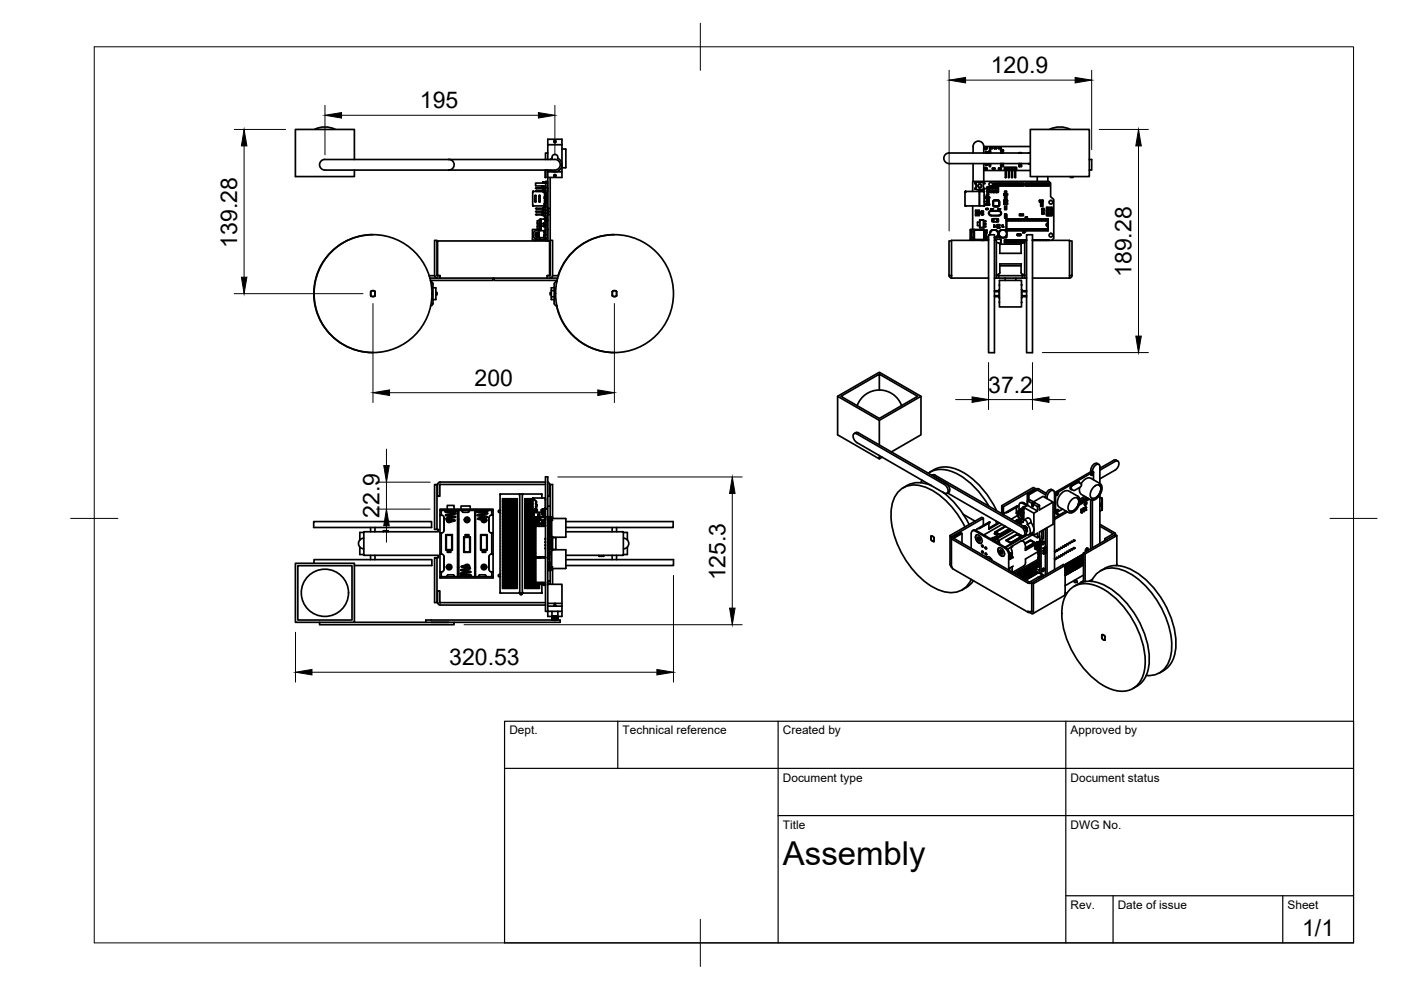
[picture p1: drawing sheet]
<svg xmlns="http://www.w3.org/2000/svg" width="297mm" height="210mm" viewBox="0 0 297 210" stroke-linecap="round" stroke-linejoin="round" font-family="sans-serif">
<defs><g id="words">
<text font-size="7" x="166" y="183.4">Assembly</text>
<g font-size="4.9">
<text x="210.1" y="15.5">120.9</text>
<text x="89" y="23">195</text>
<text x="50.3" y="52.5" transform="rotate(-90 50.3 52.5)">139.28</text>
<text x="239.9" y="58.7" transform="rotate(-90 239.9 58.7)">189.28</text>
<text x="100.6" y="81.8">200</text>
<text x="209.5" y="83.3">37.2</text>
<text x="80.5" y="109.8" transform="rotate(-90 80.5 109.8)">22.9</text>
<text x="153.8" y="123.1" transform="rotate(-90 153.8 123.1)">125.3</text>
<text x="95.2" y="141.1">320.53</text>
<text x="276.1" y="198.6">1/1</text>
</g>
<g font-size="2.5">
<text x="108" y="155.7">Dept.</text>
<text x="132" y="155.7">Technical reference</text>
<text x="166" y="155.7">Created by</text>
<text x="227" y="155.7">Approved by</text>
<text x="166" y="165.7">Document type</text>
<text x="227" y="165.7">Document status</text>
<text x="166" y="175.7">Title</text>
<text x="227" y="175.7">DWG No.</text>
<text x="227" y="192.7">Rev.</text>
<text x="237" y="192.7">Date of issue</text>
<text x="273" y="192.7">Sheet</text>
</g>
</g></defs>
<!-- layer: Visible -->
<g fill="none" stroke="#000" stroke-width=".36">
<path d="M66.7 27.4a5 5 0 0 1 4.4 0M68.9 33.8h48.8a1.13 1.13 0 0 1 1.1 1.1 1.13 1.13 0 0 1-1.1 1.2h-48.8M68.9 33.8a1.13 1.13 0 0 0-1.1 1.1 1.13 1.13 0 0 0 1.1 1.2M75.1 33.8v-6.4h-12.5v10h12.5v-1.3M95.2 33.8a1.13 1.13 0 0 1 1.1 1.1 1.13 1.13 0 0 1-1.1 1.2M113.6 39.9l.1-.1v.2zM113.7 39.8h1.5M113.7 40h1.5M114.9 39.4v.4h.2v-.4M115.1 38.7l.2-.1-.2 .1v.1zM115.1 40v.2h.1M115.1 38.7h.6"/>
<path d="M115.2 39.7v1h.3M115.2 38.6l.2 .1M115.5 39.8h.2M115.5 40h.2M115.6 36.1v1.5h.1v-1.5M115.6 37.6h.1M115.6 38.8h.1M115.7 39.7v.1M115.7 38.5h.4v.3h-.4zM115.7 39.4h-2.1v-.6h2.1v2.9h.4v.6M115.7 39.7h-.2v.9M115.7 39.6h-.5l.5 .1"/>
<path d="M115.7 38.8h-.1M116.1 38.8v2.9M116.1 39.8h.1M116.1 40h.1M116.1 33.8v-3.1h3v5.7h-3v-.3h-.1M116.1 30.7v-1.2h1.4l-.1 .6 .3 .2 .2-.2-.1-.6h1.3v1.2M116.1 32.4h-.4v1.4M116.1 36.4v7.7M116.6 37.6v20.9M116.7 33.8l.4-.2a.62 .62 0 0 1 .6-.9 .62 .62 0 0 1 .5 .9 1.49 1.49 0 0 1 .7 2.1 1.49 1.49 0 0 1-2.2 .3M117.4 37.2h.5M117.5 37.5v.1h-1.4"/>
<path d="M117.5 37.4l-.1-.2 .3-.2 .2 .2-.1 .2M119.1 36.4v1.2h-1.3v-.1M119.1 31.6l.9 .1M120 31.7v3.8l-.9 .1M201.2 34.7l17.2 .1-.3-.1M201.2 32.4h17.2h-.1M201.2 32.4a1.13 1.13 0 0 0-1.1 1.2 1.13 1.13 0 0 0 1.1 1.1M206.3 34.7v3.8M207 39.9h-.3v.2h.3M207 38.8h-.3v.1h.3M207 38.7v1.5h.4M207 38.6l.4 .1"/>
<path d="M207 38.6v.1M207.4 38.7h.6M207.4 38.7l1.1-.1v1.6h-.5M208 38.6h.1M208.5 39.9h.3l-.1 .2M208.5 38.8h.3v.1h-.3M208.6 31.1a1.13 1.13 0 0 0-1.2-1.2 1.13 1.13 0 0 0-1.1 1.2v1.3M208.6 31.1v1.3M208.6 34.7v3.8M208.6 36.1h4.5M208.6 31.1h9.8M208.9 34.8l.1-.1v.3z"/>
<path d="M209 32.2v.2M209 35h.1M209 32.2v.2l.1-.2M209.1 34.7h.2v.3h-.2zM209.1 34.7l-.1 .3M209.1 32.2h.2v.2h-.2zM209.3 40l.1-.4h.3v.4M209.3 39.8h.4v.8h-.4zM209.3 39.9h.4M209.3 34.7h.1M209.3 32.2h.1M209.4 34.7l-.1 .3"/>
<path d="M209.4 34.7v.3M209.4 32.2l-.1 .2M209.4 32.2v.2M209.4 34.8v.2M209.8 31.9l.2 .1zM209.8 32.2l.2 .1zM209.8 31.9h.2M209.8 32.3h.2M209.8 35.1l.2 .1zM209.8 34.8h.2l-.2 .1M209.8 35.2h.2M209.8 34.8h.2"/>
<path d="M209.8 32v.2M209.8 34.8v.3M209.8 35.3h.2M209.9 39.7h.5v1l-.1 .1-.4-.1zM209.9 31.3v.2M209.9 31.5h.1M210 32v.2M210 31.3h.2v.2h-.2zM210 31.3l-.1 .2M210 34.9v.2M210.1 39.8h.1M210.1 40h.1"/>
<path d="M210.1 39.8v.2M210.1 39.9h.1M210.2 39.9l-.1 .1M210.2 39.8v.2v-.1M210.2 31.3h.1M210.3 31.3l-.1 .2M210.3 31.3v.2v-.2M210.4 35.7v.1M210.4 39.7h.1M210.5 39.7h.6v1l-.2 .1-.4-.1zM210.5 35.8v-.2l.1 .2M210.5 35.6v.2"/>
<path d="M210.5 35.8h.3M210.6 35.6h.2M210.6 38.8h6.5v.6h-6.5zM210.7 39.8h.2M210.7 39.8l.1 .1M210.7 40h.2M210.7 39.9h.1M210.8 35.6l.1 .2zM210.8 39.4l.2-.2 .3 .2zM210.8 38.9h.5M210.8 31.3v.2M210.9 39.8v.2l-.1-.1"/>
<path d="M210.9 35.6v.2M210.9 31.3v.2M210.9 31.5h.1M210.9 35.7v.1M210.9 31.3h.3v.2h-.3zM211 39.2l-.2-.3v.5M211 39h.1M211.1 39.7h.1M211.1 39.2l.2-.3v.5M211.1 39.7h.6l-.1 1.1-.5-.1zM211.2 31.3h.1M211.2 31.3v.2"/>
<path d="M211.3 31.3v.2M211.3 40h.2zM211.3 39.8h.2M211.4 39.9l-.1-.1v.2M211.4 39.9l.1-.1v.2M211.4 38.9h.5v.5h-.5zM211.4 39.4l.2-.2 .3 .2M211.4 38.9l.2 .3M211.4 39.9h.1M211.6 39h.1M211.8 35.7v.1M211.8 31.3v.2"/>
<path d="M211.8 35.6v.2M211.8 35.8h.1M211.8 31.5h.1M211.9 35.6h.2v.2h-.2zM211.9 35.6l-.1 .2M211.9 31.3h.2v.2h-.2zM211.9 31.3l-.1 .2M211.9 38.9l-.2 .3M212 38.9h.5v.5h-.5zM212 39.4l.2-.2 .3 .2M212 38.9l.2 .3M212.1 35.6h.1"/>
<path d="M212.1 31.3h.1M212.2 34.7h.1M212.2 35.6l-.1 .2M212.2 35.6v.2M212.2 32.4h-.1M212.2 31.3l-.1 .2M212.2 31.3v.2M212.2 35.7v.1M212.2 39h.2M212.2 32.4h.1M212.2 35.1v.2M212.2 31.8v.2"/>
<path d="M212.3 34.7h.1M212.3 35.1v.2M212.3 31.8v.2M212.3 35.3h.1M212.3 32h.1M212.3 32.4h.2M212.3 35.1h.3v.2h-.3zM212.3 31.8h.3v.2h-.3zM212.3 34.7v.1M212.5 32.4h.1M212.5 38.9l-.1 .3M212.6 34.7l-.3 .1"/>
<path d="M212.6 35.1h.1M212.6 31.8h.1M212.6 32.4h.1M212.7 32.4h.1M212.7 34.7h-.1M212.7 35.1l-.1 .2M212.7 35.1v.2M212.7 31.8l-.1 .2M212.7 31.8v.2M212.7 38.9h.4v.5h-.4zM212.7 39.4l.1-.2 .3 .2M212.7 38.9l.1 .3"/>
<path d="M212.7 34.7h.1M212.8 34.7h-.1M212.8 39h.2M213.1 38.9l-.1 .3M213.1 36.1l-.1-.1v-.6h.5v.2l.2-.2h.4l.1 .2 .1-.2h.5l.1 .2 .6-.2v.6l-.2 .1M213.1 37.6v-1.9h.2v1.9M213.1 37.6h.2zM213.3 38.9h.5v.5h-.5zM213.3 39.4l.2-.2 .3 .2M213.3 38.9l.2 .3M213.3 36.1l.2-.2 .3 .2M213.3 36.1h.5"/>
<path d="M213.5 39h.1M213.8 38.9l-.2 .3M213.8 37.6v-1.9h.2v1.9M213.8 37.6h.2zM213.9 38.9h.5v.5h-.5zM213.9 39.4l.2-.2 .3 .2M213.9 38.9l.2 .3M214 36.1l.2-.2 .3 .2M214 36.1h.5M214.1 39h.1M214.4 38.9l-.2 .3M214.5 37.6v-1.9h.2v1.9"/>
<path d="M214.5 37.6h.2zM214.5 38.9h.5v.5h-.5zM214.5 39.4l.2-.2 .3 .2M214.5 38.9l.2 .3M214.7 36.1l.2-.2 .3 .2M214.7 36.1h.5M214.7 39h.2M215 38.9l-.1 .3M215.2 37.6v-1.9h.1v1.9M215.2 37.6h.1zM215.2 38.9h.4v.5h-.4zM215.2 39.4l.1-.2 .3 .2"/>
<path d="M215.2 38.9l.1 .3M215.3 36.1h3.1M215.3 39h.2M215.6 38.9l-.1 .3M215.8 38.9h.5v.5h-.5zM215.8 39.4l.2-.2 .3 .2M215.8 38.9l.2 .3M216 39h.1M216 34.7l.2 .1M216 35.1l.1 .2zM216.1 32.4h-.1M216.1 32.4h.1"/>
<path d="M216.1 35.3h.1M216.2 35.1h.2v.2h-.2zM216.2 32.4h-.1M216.2 32.4h.2M216.2 35.1l-.1 .2M216.2 34.7v.1M216.3 38.9l-.2 .3M216.4 38.9h.5v.5h-.5zM216.4 39.4l.2-.2 .3 .2M216.4 38.9l.2 .3M216.4 32.4h.1M216.4 34.7l-.2 .1"/>
<path d="M216.4 35.1h.1M216.5 32.4h.1M216.5 34.7l-.1 .1M216.5 35.1l-.1 .2M216.5 35.1v.2M216.5 34.7v.1M216.6 39h.1M216.6 34.7h-.1M216.9 38.9l-.2 .3M217.3 38.8h5.2v.6h-5.2zM217.5 38.9v.5M217.7 39.2l.3 .2h-.5z"/>
<path d="M217.7 39v.2M217.8 39.2l.2-.3v.5M218 38.9h-.5l.3 .1M218.1 38.9h.5v.5h-.5zM218.1 39.4l.2-.2 .3 .2M218.1 38.9l.3 .1M218.3 39v.2M218.3 32.4h-.2M218.3 34.7v.1M218.4 27.4h12.5v10h-12.5zM218.6 38.9l-.2 .3M218.8 38.9h.4v.5h-.4z"/>
<path d="M218.8 39.4l.1-.2 .3 .2M218.8 38.9l.3 .1M218.9 39v.2M219.2 38.9l-.1 .3M219.4 38.9h.5v.5h-.5zM219.4 39.4l.1-.2 .4 .2M219.4 38.9l.3 .1M219.5 39v.2M219.9 38.9l-.2 .3M219.9 37.4v1.1M220 38.9h.5v.5h-.5zM220 39.4l.2-.2 .3 .2"/>
<path d="M220 38.9l.3 .1M220.2 39v.2M220.5 38.9l-.2 .3M220.6 38.9h.5v.5h-.5zM220.6 39.4l.2-.2 .3 .2M220.6 38.9l.3 .1M220.8 39v.2M221.1 38.9l-.2 .3M221.3 38.9h.4v.5h-.4zM221.3 39.4l.1-.2 .3 .2M221.3 38.9l.3 .1M221.4 39v.2"/>
<path d="M221.7 38.9l-.1 .3M221.9 38.9h.5v.5h-.5zM221.9 39.4l.1-.2 .4 .2M221.9 38.9l.3 .1M222 39v.2M222.2 37.4v1.1M222.4 38.9l-.2 .3M222.5 27.4a5 5 0 0 1 4.4 0M226.9 37.4v.2h.6v-.2M230.9 33.8h.6v2.3h-.6M79.1 49.8a12.5 12.5 0 0 0-12.6 12.5 12.5 12.5 0 0 0 12.6 12.5M91 58.5h1.1"/>
<path d="M91.1 59h2.2M91.3 59.7l.4 .3 .1 .2v4.1l-.2 .5h-.3M92.1 58.4v-7.4h.5v7.4l.7 .1M92.2 58.4v.3l.5 .2M92.8 51.1h23.7v7.3h-.5v.6h-22.7v-.6h-.5zM104.5 59v.5h-13.3M104.8 59v.5h13.3M113 43.6h.1M113 43.5v.1M113 40.6h.1M113 40.6l-.1 3M113.1 43.7h2.4"/>
<path d="M113.1 40.6h2.1M113.1 43.6h.1M113.1 40.6h.1M113.4 41.5v1.2M113.4 41.5l.1-.1 .1 .1v1.2M113.4 42.7l.1 .2 .1-.2M113.7 50.3v.4M113.7 50.7l.3 .1M113.7 44.1l-.1 .1 .1 .1M113.7 44.8h-.1l.1 .2M113.7 45.4l-.1 .1 .1 .1M113.7 40.4l-.1 .1 .1 .1v-.2h1.5"/>
<path d="M113.7 45.6h1.5M113.7 40.6h1.5M113.9 47.3v.8M113.9 48.1v.4l.4 .1M113.9 47.3h.1l.1 .8h-.2M114 50.9v-.1v.1M114 48.8a.98 .98 0 0 0-1 .8 .98 .98 0 0 0 .7 1.1M114 48.7v.1M114.3 42.7l.1-1.3 .1 .1v1.2M114.3 42.7l.1 .2 .1-.2M114.3 48.8v1.6M114.3 50.3v.5h.3"/>
<path d="M114.3 48.6h.1M114.3 49.5a.37 .37 0 0 0-.6 0 .37 .37 0 0 0 0 .5 .37 .37 0 0 0 .6 0M114.3 49.3a.58 .58 0 0 0-.9 .5 .58 .58 0 0 0 .9 .5M114.3 48.7l-1.4 .1v2l.7 .1M114.3 48.6l.1 .1M114.3 46.8h.4v1.7l-.4 .1zM114.3 48.7h-.3v.1h.3M114.3 46.8h-.4v.5M114.3 50.4h1.4M114.4 48.6h.1M114.4 48.6h.3M114.4 48.7h.3"/>
<path d="M114.4 46.7h.3M114.6 50.7v.1M114.6 50.4v.5M114.6 50.8h.5M114.7 47.9l.6 .1M114.7 46.6l-.4 .1M114.7 48.8h-.4M114.9 45v.4M114.9 45.6h.1M114.9 45.6h.3M114.9 44.8h.3h-1.5v.2h1.5M115.2 40.2h.1"/>
<path d="M115.1 50.9v-.2h.6v.2M115.2 44.1v.3h.5M115.2 44.4v.1h.5M115.2 44.7v.3h.5M115.2 45l.5 .1M115.2 45.3v.4h.5M115.2 45.7l.5 .1M115.2 44.1h-1.5v.2h1.5M115.2 45.4h-1.5v.2M115.2 40.7l.5 .1M115.2 47.3l.4 .1M115.2 44.5v.1"/>
<path d="M115.2 45.1v.1M115.3 48h-.1M115.3 47.4v.6M115.3 48h.4M115.3 47.4h.1M115.3 47.4h-.6M115.3 48.9v.2M115.4 48v-.4v.4M115.4 49.8l-.1 .6M115.4 49.6l.3 .1M115.4 49.6v.3h.3M115.4 42.1h.1"/>
<path d="M115.4 47.6h.2M115.4 46.4v.1M115.5 46.4h.2l-1.2 .1h.2v2.3l-.2 .1h1.1v-.9M115.5 42.5h.2M115.5 42.8v.2M115.5 43.4v.3M115.5 43.2v.3M115.5 42.1v.4M115.5 46.2h.2h-.2M115.5 50.4v.3M115.5 47.7h.2M115.5 40.8h.2"/>
<path d="M115.5 43v.4M115.5 45.1h.2M115.5 43.7h.2M115.5 43.7v-.1l.1 .1M115.5 41.5l.1 1M115.5 42.2l.2 .1zM115.5 41.4v.4M115.5 40.8v.3M115.5 42.9v.8M115.5 44.5v.1M115.5 45.8v.2M115.5 40.4h.2"/>
<path d="M115.5 41.8h-.1v.3M115.6 41.7l.1 .6h.4v8.3M115.6 46h.1h-.2v.2M115.6 43.4l-.1 .1 .2-.1M115.6 43.2l-.1 .1 .2-.1M115.6 42.9l-.1 .2 .2-.2M115.6 45.8l-.1 .2 .2-.2M115.6 42l-.1 .1 .2-.1M115.6 41.8l-.1 .1 .2-.1M115.6 40.8v.6M115.6 43.5h.1M115.6 43.6h.1"/>
<path d="M115.6 43.1h.1M115.6 43.3h.1M115.6 42.2h.1M115.6 41.9h.1M115.6 42.1h.1M115.6 46.4l.1 1.3M115.6 42.5h-.1v.3h.1M115.6 41.1h-.1v.6l.2-.2M115.6 42.5v.2M115.6 42.7l.1 .1M115.6 41.3l.1 .1M115.6 46.7l.1 .1"/>
<path d="M115.6 47.7h.1M115.6 40.8l.1 .3M115.6 50.4v.3M115.6 48.6h.1M115.6 48.7h.1M115.6 48.1h.1M115.6 46.9h.1M115.6 46.6h.1M115.6 46.5h.1M115.6 46.8h.1M115.6 48.3h.1M115.6 48.2h.1"/>
<path d="M115.7 47.3h-.1M115.7 44.5l-.5 .1v.1h.5M115.7 42.8v.1M115.7 43.7v.1M115.7 49.7v.1M115.7 42.5h.1M115.7 42.8h.1M115.7 48.3l-.1 .1M115.7 42.5h-.1M115.7 42.4h.1M115.7 41.1h-.1M115.7 42.3v8.3h.4v.5"/>
<path d="M115.7 50.9h-2.1v.2M115.7 43.9h-.5v.2h.5M115.7 45.2h-.5v.1h.5M115.7 42.7v.1M115.7 42.5v.3M115.7 41.3v.1M115.7 41.1v.3M115.7 49.1h-.2v.2h.2M115.7 47.7h-.2M115.7 47.8h-.2v.2M115.7 40.6h-.2v.1M115.7 49.1h-.4v.3h.3v.2"/>
<path d="M115.7 46.9l-.1 .2M115.7 46.6h.1M115.7 46.4v.1M115.7 42.4v.1M115.7 49.8v.1M115.7 47.4h-.2v.2h.2M115.7 50.6v.5M115.7 41.4l-.1 .1M115.7 43.8l-.2 .1M115.7 42.5v.2M115.7 40.8h.1M116 58.5h.6"/>
<path d="M116 59h2.2M116.1 44.1l.1 .2h.2l-.2-.2M116.1 45.4l.1 .2M116.1 44.8h.1l-.1 .2M116.1 45.6h.1M116.1 44.3h.1M116.1 40.6h.1M116.1 40.4h.1M116.1 48.6h.1M116.1 46.6h.1M116.1 46.7h.1M116.1 48.7h.1"/>
<path d="M116.1 44.3v.5M116.1 45v.4M116.1 45.6v5.5M116.1 58.4v.1M116.2 44.8h.2l-.2 .2M116.2 45.4l.2 .1-.2 .1M116.6 51h.6v7.4l-.3 .5h-.3M117.2 58.5h1.2M118 59.7h.1M118 59.7l-.2 .1-.3 .4v4.1l.3 .5h.2M118 59.4v.3M130.3 49.8a12.5 12.5 0 0 0-12 8.6"/>
<path d="M201.2 58.4l.1 .3 .5 .2M201.7 58.4l.1 .1M201.7 51.1h-.5v7.3h.5M201.7 58.4v.6M201.7 59h7.9M204.6 43.5l.1 .1M204.6 43.6h.1M204.7 40.6h.1M204.7 43.6h.1M204.7 40.6l-.1 3M204.7 43.7h.1M204.7 40.6h3.9"/>
<path d="M205.8 50.9h.5M205.8 48.7h.5M205.8 48.7v2.2M206 48.7v2.2M206 50.4h.3M206 49.2h.3M206.2 40.6v-2.1l.2-.1 16 .1 .4 .3v2.9l.6 .6v8.3l-.4 .4M206.2 43.7v5M206.2 50.9v.1M206.3 48.7v2.2h.3M206.3 48.7h.3v2.1M206.6 50.8v.1"/>
<path d="M206.6 48.8h2.1v2h-2.1M206.6 50.9h2.1M206.6 48.7h2.1M206.8 44.6h.8v.3h-.8zM206.8 45.4h.8v.3h-.8zM206.8 44.9v.5M206.9 45l.1 .3h-.1zM207.1 45l.1 .3-.1-.1zM207.1 45.1l.1 .1zM207.3 45l.1 .3zM207.3 45.2h.1M207.4 40.2h.6"/>
<path d="M207.5 45v.3l-.1-.1zM207.5 45.1v.1zM207.6 44.9v.5M207.6 40.6v3.1h-2.9M207.6 43.6h.1M207.6 40.7h.1M207.7 40.6v3.1h.9M207.7 46.7v1.6h.9M207.7 48.3h.9M207.7 46.7v1.6M207.7 46.7h.9h-.9M207.7 47.1h-.5v.7h.5"/>
<path d="M207.8 40.4h.1M207.8 40.4l-.1 .2M207.9 40.6v-.2h.1v.2M207.9 45.1l.2 .1zM208 40.4h.2M208 50.9h.7M208.1 44.8h.3zM208.1 44.8v.7M208.2 40.4h.1M208.2 40.4v.2M208.3 40.4h.1M208.4 40.4h.1"/>
<path d="M208.4 40.4v.2M208.4 45.5h-.3h.3M208.4 44.8v.7v-.7v.2M208.4 45.3v.1M208.4 44.8v.2M208.5 40.4h.1M208.5 40.1h.2M208.5 40.4v.2M208.5 46.7v1.6M208.6 40.6h.1M208.6 47.9h.4v.2h-.4M208.6 47.4h.4v.2h-.4"/>
<path d="M208.6 46.8h.4v.2h-.4M208.6 46.7v1.6M208.6 40.6v.1M208.6 40.6v3M208.6 43.6h.1M208.6 40.6l.1 .1M208.6 40.7h.1M208.7 43.5l-.1 .1M208.7 40.1h.1M208.7 48.8h.1M208.7 48.7v.1M208.7 48.7h.1"/>
<path d="M208.7 41.4v1.3M208.7 48.7v2.1M208.7 50.7v.1M208.7 48.8v1.9zM208.7 48.8h.5M208.7 50.8h.5M208.7 50.8v.1M208.7 42.7v.2M209 48.8v1.9h-.3M209 49.2v1.1M209 50.7v.1M209.1 49.4h.1"/>
<path d="M209.1 50.2h.1M209.1 49.4v.7M209.1 44.2v.2h.3v-.2M209.1 50.1h.1M209.2 41.8v.3h.1M209.2 41.8h.1v.3M209.2 41.8l-.2 .2 .2 .1M209.2 43.2h.1v.3M209.2 43.2l-.2 .2 .2 .1M209.2 43.2v.3M209.2 42.8l.1 .2zM209.2 42.6l.1 .1z"/>
<path d="M209.2 42.4l.1 .1zM209.2 50.2v.6M209.2 48.8l.1 .5M209.3 41.2v.2h.2v-.2M209.3 40.7v-.2l.4-.1 .1 .3M209.3 43h.4M209.3 42.2l-.1 .1v-.1h.4M209.3 49.3l-.1 .1M209.3 42.7h.1M209.3 42.4h.1M209.3 42.8h.1M209.3 42.6h.1"/>
<path d="M209.3 42.5h.1M209.3 42.3h.1M209.3 40.7l.1 .1M209.3 43.5h.3M209.3 43.5h-.1M209.3 41.8h.2M209.3 43.2h.2M209.3 40.3h.4M209.3 40.5h.4M209.3 42.2v.8M209.4 44.2v.2M209.4 44.2h-.3v.2"/>
<path d="M209.4 40.8h.3M209.5 41.2h.1M209.5 41.2h-.3l.1 .2M209.5 41.8v.3M209.5 43.2v.3M209.5 42.7h.1M209.5 42.4h.1M209.5 42.2v.8M209.5 42.8h.1M209.5 42.6h.1M209.5 42.5h.1M209.5 42.3h.1"/>
<path d="M209.6 41.2h.1M209.6 49.8h1.2v25h-1.2zM209.6 41.2l-.1 .2M209.6 51h-7.9v7.4M209.6 42.6l.1 .1zM209.6 42.4l.1 .1zM209.6 42.2l.1 .1zM209.6 42.8l.1 .2zM209.6 50.8l-.2 .2M209.6 41.8h-.1M209.6 41.8v.3h-.3M209.6 41.8h.2"/>
<path d="M209.6 43.2h-.1M209.6 43.2v.3M209.6 43.2l.2 .1M209.6 41.8h.1M209.6 43.2h.1M209.8 40.7l-.1 .1M209.8 41.8v.2M209.8 43.3v.1M209.8 42l-.2 .1M209.8 43.4l-.2 .1M210 49.8a.81 .81 0 0 1 .6-1 .81 .81 0 0 1 1 .6 .81 .81 0 0 1-.7 1M210.1 40.4h.1z"/>
<path d="M210.1 40.6h.1M210.1 40.4v.2M210.1 40.5h.1M210.1 44.3l-.1 .2v-.2h.3M210.1 44.8h1.7M210.1 44.5h.2M210.1 45.8h1.7M210.2 40.5l-.1 .1M210.2 40.4v.2v-.1M210.3 46.9l.2 .1zM210.3 46.6l.2 .1zM210.3 46.4l.2 .1z"/>
<path d="M210.3 46.7l.2 .1zM210.3 44.3l.1 .2zM210.4 40.7h.1M210.5 46.4h.2M210.5 46.7h.2M210.5 46.9h.2M210.5 47h.2M210.5 46.6h.2M210.5 46.5h.2M210.5 46.8h.2M210.5 48.7h-.3l-.3 .4v.7M210.5 48.7h.8l.3 .4v.7"/>
<path d="M210.5 48.7v.1M210.5 48.8l-.6 .6M210.6 42.5h1.2v1.2h-1.2zM210.6 43.4v.2M210.6 42.7v.4M210.6 42.6v.1M210.6 43.1v.3M210.7 46.4h.6v.7h-.6zM210.7 40.6h.2M210.7 40.4h.2M210.7 42.5h.1M210.7 43.7h.1"/>
<path d="M210.7 47.8v.2M210.7 40.5v-.1v.2M210.7 40.5l.2-.1v.2M210.8 40.5h.1M210.8 51h.4v8M210.8 42.5h.3M210.8 43.7h.3M210.8 59h2.3M210.9 47.8l-.2-.1 .2 .1v.2l-.2 .1 .2-.1M211 51v-.3h1.2v.9h-.3M211 48.7v.1M211 48.8l.6 .6"/>
<path d="M211.1 40.7h.1M211.1 43.7h.4M211.1 42.5h.2M211.2 51.4l.6 .1 .2 .3v1.9h4.6M211.2 58.5h6.1M211.3 40.6h.2M211.3 40.4h.2l-.1 .1M211.3 46.9l.2 .1M211.3 46.9h.2M211.4 40.5l-.1-.1v.2M211.4 42.5h.1M211.4 40.5h.1"/>
<path d="M211.5 43.7h.2M211.5 46.9l.2 .1zM211.5 46.6h-.2l.2 .1M211.5 46.4l.2 .1zM211.5 46.4h-.2l.2 .1M211.5 46.7h-.2l.2 .1M211.5 42.5h.1M211.5 48.2v.1M211.5 47.9v.1M211.5 47.7v.1M211.5 40.4v.2M211.5 47.6h.4z"/>
<path d="M211.5 48.4l.4-.1zM211.5 47.6v.8M211.6 49.8h.1M211.6 49.8l-.3 .4-.4 .2h.7v-.6M211.6 42.5h.1M211.7 46.7l-.2-.1h.2v.2h-.2l.2-.1M211.7 44.3l-.1 .2v-.2h.3M211.7 44.5h.2M211.8 58.5v.5M211.8 44.8a.44 .44 0 0 1 .4 .4 .44 .44 0 0 1-.4 .4h-1.6a.43 .43 0 0 1-.5-.4 .43 .43 0 0 1 .5-.4M211.8 45.8a.56 .56 0 0 0 .5-.6 .56 .56 0 0 0-.5-.6l-1.7 .1a.55 .55 0 0 0-.5 .5 .55 .55 0 0 0 .6 .6M211.8 49.4v.8l.2 .2h1.4v-.6"/>
<path d="M211.8 49.8h.1M211.8 42.6v.1M211.8 43.1v.3M211.8 43.4v.2M211.8 42.7v.4M211.9 47.7v.7zM211.9 44.3l.1 .2zM211.9 48.2v.1M211.9 47.7v.1M212 56.4h4.5M212 51.8h4.5M212.2 50.9v.5"/>
<path d="M212.4 48.7h-.3l-.3 .4v.3M212.4 48.7h.7l.3 .4v.7M212.4 48.7v.1M212.4 48.8l-.6 .6M212.5 47.8h.2M212.5 47.8v.3l.2-.1M212.5 47.8h.2v.2h-.2M212.8 42.5v.2M212.8 43v.3M212.8 41.1v.3M212.8 42.7l.2 .1M212.8 43.3l.2 .1"/>
<path d="M212.8 41.4h.2M212.9 48.7v.1M212.9 48.8l.5 .6M213 42.5h-.2M213 43l-.2 .1M213 41.1h-.2M213 42.2v.1zM213 42v.1zM213 41.8v.1zM213 44h.1M213 40.7v.1M213 41.5h.4"/>
<path d="M213 41.5v.2zM213 44.4h.1M213 46.1v.1zM213 45.8v.2zM213 45.6v.2zM213 45.4h.4M213 45.4v.2zM213 46.2h.4M213 42.3h.4M213 45.6h.1M213 41.8h.1M213 46h.1"/>
<path d="M213 42.2h.1M213 41.7h.1M213 41.9h.1M213 42.1h.1M213 45.8h.1M213 46.1h.1M213 42h.1M213.1 42.5v.3M213.1 43v.4M213.1 41.1v.3M213.1 44.4h-.1M213.1 44.2l-.1 .2"/>
<path d="M213.1 44.2v.2h.2v-.2M213.1 44h-.1M213.1 43.8l-.1 .2M213.1 40.7l-.1 .1M213.1 43.8h.2M213.1 40.8h.2M213.1 40.6v.1M213.1 41.5v.8M213.1 43.8v.2M213.1 45.4v.8M213.1 44.2h.2M213.1 44h.2"/>
<path d="M213.1 59.5h-1.2v5.6h4.7v-5.6h-1.2M213.1 59h2.3v.5h-2.3M213.1 50.9l.2 .2-.2 .3zM213.1 59v.5M213.1 50.9h.5M213.3 51.3l.3 .1h-.5M213.3 40.6h.1M213.3 40.6h-.3v.1M213.3 51.1h.1M213.3 40.6v.1M213.3 43.8v.2M213.3 45.6h.1"/>
<path d="M213.3 41.8h.1M213.3 46h.1M213.3 42.2h.1M213.3 41.7h.1M213.3 41.9h.1M213.3 42.1h.1M213.3 41.5v.8M213.3 45.4v.8M213.3 45.8h.1M213.3 46.1h.1M213.3 42h.1M213.4 48.9h8.8"/>
<path d="M213.4 48.9h.1M213.4 48.6h.2M213.4 46.8h.2M213.4 46.5h8.8M213.4 46.5h.1M213.4 46.8v1.8M213.4 46.8h.1M213.4 45.8v.2zM213.4 45.6v.2zM213.4 45.4v.2zM213.4 42v.1zM213.4 41.8v.1z"/>
<path d="M213.4 41.5v.2zM213.4 42.8h-.3v-.3h.3l.1 .3M213.4 43.4h-.3v-.4h.3l.1 .4M213.4 41.4h-.3v-.3h.3l.1 .3M213.4 44.2h.1M213.4 44.2h-.1M213.4 43.8h-.1M213.4 46.1v.1zM213.4 42.2v.1zM213.4 40.6h.1M213.4 42.5h.1M213.4 41.1h.1"/>
<path d="M213.4 43h.1M213.4 43.8h.1M213.4 44.2l-.1 .2M213.4 43.8l-.1 .2M213.4 40.6l-.1 .1M213.4 49.8h.1M213.4 48.5v.1M213.4 49.8a.84 .84 0 0 1-.8 .6 .84 .84 0 0 1-.8-.6M213.4 51.3l.2-.4v.5M213.5 42.8h.1M213.5 41.4h.1M213.5 41.1v.3"/>
<path d="M213.5 42.5v.3M213.5 43v.4M213.5 43.4h.1M213.5 46.8v-.2h8.6v.2M213.5 48.6v.2h8.6v-.2M213.5 42.4l.1 .3M213.5 43v.3M213.5 41.1l.1 .3M213.6 42.7l-.1 .1M213.6 41.4h-.1M213.6 46.6l.3 .2zM213.6 48.6l.3 .1z"/>
<path d="M213.6 48.6h.1M213.7 50.9h.5v.5h-.5zM213.7 50.9l.2 .2-.2 .3M213.9 48.6h7.8M213.9 46.8h.2M213.9 51.3l.3 .1M213.9 51.1h.2M214.1 48.6h.4M214.1 46.6l.4 .2zM214.2 50.9l-.1 .4M214.4 50.9h.4v.5h-.4zM214.4 50.9l.1 .2-.1 .3"/>
<path d="M214.5 51.3l.3 .1M214.5 46.8h.3M214.5 51.1h.2M214.8 48.6h.4M214.8 46.6l.4 .2zM214.8 50.9l-.1 .4M215 50.9h.5v.5h-.5zM215 50.9l.2 .2-.2 .3M215.2 51.3l.3 .1M215.2 51.1h.1M215.2 46.8h.2M215.4 59h2.3"/>
<path d="M215.4 48.6h.4M215.4 46.6l.4 .2zM215.5 50.9l-.2 .4M215.6 50.9h.5v.5h-.5zM215.6 50.9l.2 .2-.2 .3M215.7 49.9h.1M215.7 49.6h.1M215.7 49.6v.3M215.8 51.3l.3 .1M215.8 49.9h.1M215.8 49.6h.1v.3M215.8 51.1h.1"/>
<path d="M215.8 49.6v.3M215.8 46.8h.2M215.9 49.9h.4M215.9 49.6h.3M216 48.6h.4M216 46.6l.4 .2zM216.1 50.9l-.2 .4M216.1 45.4h.9v.3h-.9zM216.2 49.6h.1M216.2 49.6v.3M216.2 45.4h.7v.2l-.6 .1zM216.3 50.9h.4v.5h-.4z"/>
<path d="M216.3 50.9l.1 .2-.1 .3M216.3 49.6v.3M216.3 49.9h.1M216.3 49.6h.1M216.4 49.6v.3M216.4 51.3l.3 .1M216.4 51.1h.2M216.4 46.8h.3M216.5 56v1.9l.3 .3h.5M216.6 56h-4.6v2l-.3 .2h-.5M216.7 48.6h.4M216.7 46.6l.4 .2z"/>
<path d="M216.7 50.9l-.1 .4M216.7 58.5v.5M216.9 50.9l.1 .2-.1 .3M217 49.1v.2h.1v-.2M217 51.3h.3M217 51.1h.2M217.1 46.8h.2M217.1 49.1v.2M217.1 49.1h-.2l.1 .2M217.3 51.4l-.5 .1-.3 .2v2M217.3 51l-.1 .3M217.3 48.6h.4"/>
<path d="M217.3 46.6l.4 .2zM217.3 51l-.4-.1v.5h.4M217.5 51h.2h-.4v8M217.5 46l-.1 .2v-.2h.3M217.5 46.2h.2M217.5 50.9v.1M217.7 49.8h1.2v25h-1.2zM217.7 50.9h-4.8v.6h3.9M217.7 46h.1M217.7 46v.2l.1-.2M217.7 46.8h.2M217.8 46h.1"/>
<path d="M217.9 48.6h.4M217.9 46.6l.4 .2zM218.3 46.8h.3M218.6 48.6h.3M218.6 46.6l.3 .2zM218.9 50.9l7.9 .1v8M218.9 50.9l3.6 .1M218.9 59h7.9M218.9 46.8h.3M219.2 48.6h.4M219.2 46.6l.4 .2zM219.2 51h.1"/>
<path d="M219.4 51h.5M219.4 50.9v.1M219.6 46.8h.2M219.8 48.6h.4M219.8 46.6l.4 .2zM219.9 50.9v.1M220 51h.5M220 50.9v.1M220.2 46.8h.3M220.4 42.5v.3M220.4 42.5h.1M220.4 42.8h.1"/>
<path d="M220.5 48.6h.4M220.5 46.6l.4 .2zM220.5 42.5h-.1M220.5 50.9v.1M220.6 42.5v.3M220.6 43.6l.1 .1zM220.6 43.4l.1 .1zM220.6 43.2l.1 .1zM220.6 51h.5M220.6 42.9h.4M220.6 42.9l.1 .2zM220.6 50.9l.1 .1"/>
<path d="M220.7 43.7h.4v-.1l-.1 .1M220.7 43.5h.1M220.7 43.6h.1M220.7 43.1h.1M220.7 43.3h.1M220.7 43.4h.1M220.7 43.2h.1M220.7 42.9v.8M220.9 46.8h.2M220.9 44.3v.3M220.9 44.3h.5M220.9 42.5h.3"/>
<path d="M220.9 45l.1 .4M220.9 44.4h.4v.8h-.4zM220.9 44.6h.4M220.9 44.5h.4M220.9 45.1h.4M220.9 44.8h.4M221 43.5h.1M221 43.6h.1M221 43.1h.1M221 43.3h.1M221 43.4h.1M221 43.2h.1"/>
<path d="M221 42.9v.8M221 45.4h.3M221 43.4l.1 .1zM221 43.2l.1 .1zM221 42.9l.1 .2zM221 42.5l-.1 .3v-.3h-.3v.3h.3M221.1 48.6h.4M221.1 46.6l.4 .2zM221.1 42.5l.1 .3h-.2M221.1 42.5h.1M221.3 51h.4M221.3 50.9v.1"/>
<path d="M221.3 45v.4M221.4 44.3l-.1 .3M221.5 46.8h.2M221.7 46.6l.3 .2zM221.7 48.6l.3 .1zM221.7 50.9v.1M221.9 51h.5M221.9 43.9h1.1l.1 .5-.1 .1h-1.1zM221.9 44.6h1.1l.1 .4-1.2 .1zM221.9 45.2h1.1l.1 .5-1.2 .1zM222 48.6h.1M222 46.8h.2"/>
<path d="M222 44.5v.1M222 45.1v.1M222.1 44.1v.2M222.1 44.8v.2M222.1 44.8h.1h-.1M222.1 45.4v.2M222.1 45.4h.1l-.1 .1M222.1 45.6h.1M222.1 44.1h.1M222.1 44.2h.1M222.1 44.9h.1M222.1 45.5h.1"/>
<path d="M222.2 47.3v-.5h-8.8v1.7h8.8v-.4M222.2 48.5l-.2 .1M222.2 47.3h.1M222.2 47.3a.39 .39 0 0 0-.4 .4 .39 .39 0 0 0 .4 .4M222.2 47.3v.8M222.2 48.1h.1M222.2 44.2v.1zM222.2 44.3h-.1h.1M222.2 44.8v.2h-.1M222.2 46.8v-.3h-8.8v2.3M222.2 46.5h.1M222.2 46.8v2"/>
<path d="M222.2 46.8h.1M222.2 46.5h-8.8M222.2 48.9h-8.8M222.2 45.4v.2v-.1M222.2 48.9h.1M222.2 44.8v.2M222.4 50.9v.1M222.7 44.1v.2M222.7 45.4v.2zM222.7 45.4h.1l-.1 .1M222.7 44.1h.1M222.7 44.8v.2"/>
<path d="M222.7 44.2h.1M222.7 44.8h.1M222.7 45.5h.1M222.8 44.3h-.1h.1M222.8 44.9l-.1 .1h.1M222.8 45.5v.1h-.1M222.8 44.1v.2M222.8 44.8v.2M222.8 44.8h-.1v.1M222.8 45.4v.2M222.9 44.5v.1M222.9 45.1v.1"/>
<path d="M226.8 51.1h.5v7.3h-.5M226.8 58.4v.1M227.3 58.4l-.3 .5h-.2M78.6 61.8v.9M78.6 61.8l.4-.2 .5 .2M78.6 62.7l.4 .2 .5-.2M78.6 61.8l.1 .9a.65 .65 0 0 0 .8 0v-.9M78.7 61.8a.65 .65 0 0 1 .8 0M91.8 61h.6v2.5h-.6M92.4 62h.3v.5h-.3M116.9 62.9v.6h.6M116.9 62h-.3v.5h.3"/>
<path d="M117.5 61.6h-.6v1.3h.6M117.5 61h-.6v.6M118 64.8a12.5 12.5 0 0 0 12.3 10M118 64.8h.1M129.9 61.8v.9a.65 .65 0 0 0 .8 0v-.9M129.9 61.8a.65 .65 0 0 1 .8 0M130.7 61.8l-.4-.2-.5 .2v.9M130.7 62.7l-.4 .2-.5-.2M186.4 79.3l8.2 4.7-8.2 4.7-8.1-4.7 8.1-4.7v3.4M210.8 62.7h1M210.8 61.8h1M210.8 62.9h1"/>
<path d="M210.8 61.7h1M211.9 61.4v1.8M211.9 64v.1M211.9 60.4v.1M216.6 61.4v1.8M216.6 64v.1M216.6 60.4v.1M216.6 62.7h1.1M216.6 61.8h1.1M216.6 62.9h1.1M216.6 61.7h1.1M177.6 84l8.8-5.1 8.9 5.1v8.2l-6.3 3.6"/>
<path d="M181.4 91.7l-.3 .2M181.5 91.7l.5 .1M181.7 86a5 5 0 0 1 4.7-3.3 5 5 0 0 1 4.8 3.3M182 91.8l34.5 19.9M186.4 94.3v-5.2l-8.8-5.1v8.2l8.8 5.1v-.7M187 96.9l-.6 .4M195.3 84l-8.9 5.1M233 98.5a1.06 1.06 0 0 0-1.2-.1 1.06 1.06 0 0 0-.5 1l-.1 .6M233.2 99.7l3.2-1.9h.6a1.36 1.36 0 0 1-.6 1.9l-3.2 1.8M233.2 99v3.5M233.2 99l-.2-.5a1.36 1.36 0 0 0-1.4 1.4M236.6 97.6l.4 .2"/>
<path d="M236.6 97.6h-.5l-2.9 1.7M62.6 119.4h12.5v12.5h-12.5zM63.1 119.9h11.5v11.6h-11.5zM66.5 110.6h25v1.2h-25zM66.6 119.4v-.7h25v1.2h-16.5M76.3 116v1.6h.8M77.1 112.9h-.8v1.6M77.1 114.1a1.13 1.13 0 0 0-1.1 1.1 1.13 1.13 0 0 0 1.1 1.2M78.6 111.8v.9M78.6 117.7v1M79.5 111.8v.9M79.5 117.7v1"/>
<path d="M81.3 112.7v-.2h1v.2M92.1 118.3h.6l-.1 9.5h-.5zM92.1 102.7h.6l-.1 9.5h-.5zM92.6 112.2h.1M92.7 112.2h.2v.5h-15.8v5h15.8v.6h-.2M93.3 107.9h11.2v14.6h-11.2zM93.3 108.2h3.7M93.3 109.3h.6l.2 .6M93.3 117.5l.6 .1 .2 .4v2.6a.55 .55 0 0 1-.5 .6h-.3M93.3 102.7h.1M93.6 108.2v1M93.6 113v4.5"/>
<path d="M94.1 117.9v2.9M94.1 109.7v.2M94.1 112.4a.55 .55 0 0 1-.5 .6l-.3-.1M94.1 112.4v.2M94.1 109.9v2.5M94.5 113.4h1.4v3.3h-.3v.4h-.8v-.4h-.3zM94.6 108.5h.2M94.6 113.5h1.2v3h-1.2zM94.7 110.1a.58 .58 0 0 0 .3 .6 .58 .58 0 0 0 .7-.1M94.7 109.2l1.5 .2a.19 .19 0 0 1 .3 0 .19 .19 0 0 1 0 .3l-1.8 .3M94.8 110.1a.46 .46 0 0 0 .2 .5 .46 .46 0 0 0 .6-.1M94.8 108.2v.1"/>
<path d="M94.8 107.9v-.7h1.5v.7M94.8 110l1.4 .2a.21 .21 0 0 1 .3 .2 .21 .21 0 0 1-.4 .1l-.5 .1M95 116.7h.5v.3h-.5zM95.1 110.2v.3h.2v-.3M95.1 110l.2-.1v.2M95.1 119.9h.2v.3h.2v.1h-.2v.3h-.2v-.3h-.2v-.1h.2zM95.5 109.7l-.7 .1M95.5 109.9l.2 .2M95.6 110.5h.1M95.5 110.5h.1M95.5 108.4l-1 .1M95.7 109.8l.1 .3"/>
<path d="M95.7 110.2l-.1 .2M95.8 110.3v.1M95.8 108.6l.4 .1a.27 .27 0 0 1 .3-.1 .27 .27 0 0 1 .1 .3l-2 .4M96.3 108.4a1.18 1.18 0 0 1-1.2 .2l-.3-.2M96.4 110.3l-.8 .2M96.5 109.6l-1.9 .3 .1 .2 1.5 .3M96.6 108.8l-2.1 .4 .2 .2 1.6 .2M96.7 108.2v.2h-1.2v-.2l-1.1 .2a.17 .17 0 0 0 0 .2 .17 .17 0 0 0 .3 0l1.7 .3M97 110.1h.3v10.2h-.3zM97 110.1v-1.9h.3v1.9M97.3 108.2h7.2M97.7 107.9v-.6h2v.6"/>
<path d="M98 108.2a.64 .64 0 0 0 .9 .4h.4M98.4 113.9h1.2v3.1h-1.2zM98.6 119.9a.58 .58 0 0 1 .7-.2 .58 .58 0 0 1 .3 .7M98.6 113.4h.8v.4h.3v3.3h-1.4v-3.3h.3zM98.7 119.9h.1M98.7 119.9l-.6 .1a.21 .21 0 0 0-.3 .2 .21 .21 0 0 0 .3 .1l1.4 .2M98.7 119.9l.6-.1 .2 .5M98.8 113.5h.5v.3h-.5zM99 109.9h.1v.3h.2l-.2 .1v.2h-.1v-.2h-.3l.3-.1zM99.5 108.2l-.1 .3-.1 .1M100.7 108.2v1.9h.1v-1.9M100.7 110.1v10.2"/>
<path d="M100.8 110.1v10.2M101.3 108.5h.2M101.5 109.2l1.5 .2a.19 .19 0 0 1 .2 0 .19 .19 0 0 1 0 .3l-1.8 .3M101.5 108.2v.1M101.5 110l1.4 .2a.21 .21 0 0 1 .3 .2 .21 .21 0 0 1-.4 .1l-.5 .1M101.9 113.4h1.4v3.3h-.3v.4h-.8v-.4h-.3zM102 113.5h1.2v3h-1.2zM102 110.2a.58 .58 0 0 0 .5 .6 .58 .58 0 0 0 .7-.4M102.1 109.9v.1M102.2 110.2l.1 .3M102.3 108.4l-1.1 .1M102.3 110.5v.1z"/>
<path d="M102.4 109.8l-.2 .3M102.4 116.7h.4v.3h-.4zM102.5 108.6l.4 .1a.27 .27 0 0 1 .3-.1 .27 .27 0 0 1 .2 .3l-2.1 .4M102.5 119.9h.2v.3h.2v.1h-.2v.3h-.2v-.3h-.2v-.1h.2zM102.5 110.1l.2-.2v.2M102.5 110.3v.1M102.7 110.3v.1M102.7 109.6l-.3 .1M102.7 109.8l.4 .4M103 109.8l.2 .5M103 110.5l-.3 .2-.4-.1M103 108.4a1.18 1.18 0 0 1-1.2 .2l-.3-.2"/>
<path d="M103.1 110.3l-.8 .2M103.2 109.6l-1.9 .3 .1 .2 1.6 .3M103.3 108.8l-2.1 .4 .3 .2 1.5 .2M103.4 108.4h-1.1v-.2l-1.1 .2a.17 .17 0 0 0-.1 .2 .17 .17 0 0 0 .3 0l1.7 .3M103.4 108.4h.1M103.4 108.2v.2M103.7 112.4v.2M103.7 112.4a.55 .55 0 0 0 .5 .6l.3-.1M103.7 109.9v2.5M103.7 109.7v.2M103.7 117.9v2.9M104.3 108.2v1"/>
<path d="M104.3 113v4.5M104.5 109.3h-.6l-.2 .6M104.5 117.5h-.5l-.3 .4v2.7a.55 .55 0 0 0 .5 .6h.3M106 104.7h8.9M106 108.2h-.1l-.3 .2 .1 .2h.3M106.2 104.9l-.2-.2v21l.2-.1M106.6 119.1h.5v.5h-.5zM106.6 117.9h.5v.5h-.5zM106.6 116.6h.5v.5h-.5zM106.6 115.3h.5v.5h-.5zM106.6 114h.5v.5h-.5zM106.6 112.7h.5v.6h-.5z"/>
<path d="M106.6 111.5h.5v.5h-.5zM106.6 110.2h.5v.5h-.5zM106.6 108.9h.5v.5h-.5zM106.6 107.6h.5v.6h-.5zM106.6 106.4h.5v.5h-.5zM106.6 105.7h.5v.5h-.5zM106.6 107h.5v.5h-.5zM106.6 108.3h.5v.5h-.5zM106.6 109.6h.5v.5h-.5zM106.6 110.8h.5v.6h-.5zM106.6 112.1h.5v.5h-.5zM106.6 113.4h.5v.5h-.5z"/>
<path d="M106.6 114.7h.5v.5h-.5zM106.6 115.9h.5v.6h-.5zM106.6 117.2h.5v.5h-.5zM106.6 118.5h.5v.5h-.5zM106.6 119.8h.5v.5h-.5zM106.6 119.1l.1 .2M106.6 117.9l.1 .1M106.6 119.8l.1 .1M106.6 115.9l.1 .2M106.6 116.6l.1 .1M106.6 118.5l.1 .1M106.6 114.7l.1 .1"/>
<path d="M106.6 117.2l.1 .1M106.6 115.3l.1 .1M106.6 113.4l.1 .1M106.6 114l.1 .2M106.6 112.1l.1 .1M106.6 112.7l.1 .2M106.6 110.8l.1 .2M106.6 111.5l.1 .1M106.6 109.6l.1 .1M106.6 110.2l.1 .1M106.6 108.3l.1 .1M106.6 107l.1 .1"/>
<path d="M106.6 108.9l.1 .1M106.6 105.7l.1 .2M106.6 107.6l.1 .2M106.6 106.4l.1 .1M106.7 119.9h.2v.3M106.7 119.3h.2v.2M106.7 118.6h.2v.3M106.7 118h.2v.2M106.7 117.3h.2v.3M106.7 116.7h.2v.3M106.7 116.1h.2v.2M106.7 115.4h.2v.3"/>
<path d="M106.7 114.8h.2v.3M106.7 114.2h.2v.2M106.7 113.5h.2v.3M106.7 112.9h.2v.2M106.7 112.2h.2v.3M106.7 111.6h.2v.3M106.7 111h.2v.2M106.7 110.3h.2v.3M106.7 109.7h.2v.2M106.7 109h.2v.3M106.7 108.4h.2v.3M106.7 107.8h.2v.2"/>
<path d="M106.7 107.1h.2v.3M106.7 106.5h.2v.3M106.7 105.9h.2M106.7 105.9v.2M106.7 106.5v.3M106.7 107.1v.3M106.7 107.8v.2M106.7 108.4v.3M106.7 109v.3M106.7 109.7v.2M106.7 110.3v.3M106.7 111v.2"/>
<path d="M106.7 111.6v.3M106.7 112.2v.3M106.7 112.9v.2M106.7 113.5v.3M106.7 114.2v.2M106.7 114.8v.3M106.7 115.4v.3M106.7 116.1v.2M106.7 116.7v.3M106.7 117.3v.3M106.7 118v.2M106.7 118.6v.3"/>
<path d="M106.7 119.3v.2M106.7 119.9v.3M106.9 119.5l-.3 .1M106.9 118.9l-.3 .1M106.9 118.2l-.3 .2M106.9 117.6l-.3 .1M106.9 117l-.3 .1M106.9 116.3l-.3 .2M106.9 115.7l-.3 .1M106.9 115.1l-.3 .1M106.9 114.4l-.3 .1M106.9 113.8l-.3 .1"/>
<path d="M106.9 113.1l-.3 .2M106.9 112.5l-.3 .1M106.9 111.9l-.3 .1M106.9 111.2l-.3 .2M106.9 110.6l-.3 .1M106.9 109.9l-.3 .2M106.9 109.3l-.3 .1M106.9 108.7l-.3 .1M106.9 108l-.3 .2M106.9 107.4l-.3 .1M106.9 106.8l-.3 .1M106.9 106.1l-.3 .1"/>
<path d="M106.9 105.9v.2M106.9 119.5l.2 .1M106.9 117.6l.2 .1M106.9 118.2l.2 .2M106.9 116.3l.2 .2M106.9 117l.2 .1M106.9 118.9l.2 .1M106.9 115.1l.2 .1M106.9 115.7l.2 .1M106.9 113.8l.2 .1M106.9 112.5l.2 .1M106.9 113.1l.2 .2"/>
<path d="M106.9 114.4l.2 .1M106.9 111.2l.2 .2M106.9 111.9l.2 .1M106.9 109.9l.2 .2M106.9 108.7l.2 .1M106.9 110.6l.2 .1M106.9 107.4l.2 .1M106.9 109.3l.2 .1M106.9 106.1l.2 .1M106.9 108l.2 .2M106.9 106.8l.2 .1M107.1 119.8l-.2 .1"/>
<path d="M107.1 119.1l-.2 .2M107.1 118.5l-.2 .1M107.1 117.9l-.2 .1M107.1 117.2l-.2 .1M107.1 116.6l-.2 .1M107.1 115.9l-.2 .2M107.1 115.3l-.2 .1M107.1 114.7l-.2 .1M107.1 114l-.2 .2M107.1 113.4l-.2 .1M107.1 112.7l-.2 .2M107.1 112.1l-.2 .1"/>
<path d="M107.1 111.5l-.2 .1M107.1 110.8l-.2 .2M107.1 110.2l-.2 .1M107.1 109.6l-.2 .1M107.1 108.9l-.2 .1M107.1 108.3l-.2 .1M107.1 107.6l-.2 .2M107.1 107l-.2 .1M107.1 106.4l-.2 .1M107.1 105.7l-.2 .2M107.2 119.8h.5v.5h-.5zM107.2 118.5h.5v.5h-.5z"/>
<path d="M107.2 117.2h.5v.5h-.5zM107.2 115.9h.5v.6h-.5zM107.2 114.7h.5v.5h-.5zM107.2 113.4h.5v.5h-.5zM107.2 112.1h.5v.5h-.5zM107.2 110.8h.5v.6h-.5zM107.2 109.6h.5v.5h-.5zM107.2 108.3h.5v.5h-.5zM107.2 107h.5v.5h-.5zM107.2 105.7h.5v.5h-.5zM107.2 106.4h.5v.5h-.5zM107.2 107.6h.5v.6h-.5z"/>
<path d="M107.2 108.9h.5v.5h-.5zM107.2 110.2h.5v.5h-.5zM107.2 111.5h.5v.5h-.5zM107.2 112.7h.5v.6h-.5zM107.2 114h.5v.5h-.5zM107.2 115.3h.5v.5h-.5zM107.2 116.6h.5v.5h-.5zM107.2 117.9h.5v.5h-.5zM107.2 119.1h.5v.5h-.5zM107.2 119.8l.1 .1-.1 .4M107.2 119.1l.1 .2-.1 .3M107.2 118.5l.1 .1-.1 .4"/>
<path d="M107.2 117.9l.1 .1-.1 .4M107.2 117.2l.1 .1-.1 .4M107.2 116.6l.1 .1-.1 .4M107.2 115.9l.1 .2-.1 .4M107.2 115.3l.1 .1-.1 .4M107.2 114.7l.1 .1-.1 .4M107.2 114l.1 .2-.1 .3M107.2 113.4l.1 .1-.1 .4M107.2 112.7l.1 .2-.1 .4M107.2 112.1l.1 .1-.1 .4M107.2 111.5l.1 .1-.1 .4M107.2 110.8l.1 .2-.1 .4"/>
<path d="M107.2 110.2l.1 .1-.1 .4M107.2 109.6l.1 .1-.1 .4M107.2 108.9l.1 .1-.1 .4M107.2 108.3l.1 .1-.1 .4M107.2 107.6l.1 .2-.1 .4M107.2 107l.1 .1-.1 .4M107.2 106.4l.1 .1-.1 .4M107.2 105.7l.1 .2M107.3 119.9h.3v.3M107.3 119.3h.3v.2M107.3 118.6h.3v.3M107.3 118h.3v.2"/>
<path d="M107.3 117.3h.3v.3M107.3 116.7h.3v.3M107.3 116.1h.3v.2M107.3 115.4h.3v.3M107.3 114.8h.3v.3M107.3 114.2h.3v.2M107.3 113.5h.3v.3M107.3 112.9h.3v.2M107.3 112.2h.3v.3M107.3 111.6h.3v.3M107.3 111h.3v.2M107.3 110.3h.3v.3"/>
<path d="M107.3 109.7h.3v.2M107.3 109h.3v.3M107.3 108.4h.3v.3M107.3 107.8h.3v.2M107.3 107.1h.3v.3M107.3 106.5h.3v.3M107.3 105.9h.3M107.3 117h.3M107.3 105.9v.2M107.3 119.5h.3M107.3 118.9h.3M107.3 118.2h.3"/>
<path d="M107.3 117.6h.3M107.3 116.3h.3M107.3 115.7h.3M107.3 115.1h.3M107.3 114.4h.3M107.3 113.8h.3M107.3 113.1h.3M107.3 112.5h.3M107.3 111.9h.3M107.3 111.2h.3M107.3 110.6h.3M107.3 109.9h.3"/>
<path d="M107.3 109.3h.3M107.3 108.7h.3M107.3 108h.3M107.3 107.4h.3M107.3 106.8h.3M107.6 106.1l-.4 .1M107.6 119.5l.1 .1M107.6 118.2l.1 .2M107.6 118.9l.1 .1M107.6 117l.1 .1M107.6 117.6l.1 .1M107.6 115.7l.1 .1"/>
<path d="M107.6 116.3l.1 .2M107.6 115.1l.1 .1M107.6 113.8l.1 .1M107.6 113.1l.1 .2M107.6 114.4l.1 .1M107.6 111.9l.1 .1M107.6 112.5l.1 .1M107.6 109.9l.1 .2M107.6 111.2l.1 .2M107.6 109.3l.1 .1M107.6 110.6l.1 .1M107.6 108.7l.1 .1"/>
<path d="M107.6 107.4l.1 .1M107.6 108l.1 .2M107.6 106.8l.1 .1M107.7 105.7l-.1 .2 .1 .3M107.7 119.8l-.1 .1M107.7 119.1l-.1 .2M107.7 118.5l-.1 .1M107.7 117.9l-.1 .1M107.7 117.2l-.1 .1M107.7 116.6l-.1 .1M107.7 115.9l-.1 .2M107.7 115.3l-.1 .1"/>
<path d="M107.7 114.7l-.1 .1M107.7 114l-.1 .2M107.7 113.4l-.1 .1M107.7 112.7l-.1 .2M107.7 112.1l-.1 .1M107.7 111.5l-.1 .1M107.7 110.8l-.1 .2M107.7 110.2l-.1 .1M107.7 109.6l-.1 .1M107.7 108.9l-.1 .1M107.7 108.3l-.1 .1M107.7 107.6l-.1 .2"/>
<path d="M107.7 107l-.1 .1M107.7 106.4l-.1 .1M107.9 119.1h.5v.5h-.5zM107.9 117.9h.5v.5h-.5zM107.9 116.6h.5v.5h-.5zM107.9 115.3h.5v.5h-.5zM107.9 114h.5v.5h-.5zM107.9 112.7h.5v.6h-.5zM107.9 111.5h.5v.5h-.5zM107.9 110.2h.5v.5h-.5zM107.9 108.9h.5v.5h-.5zM107.9 107.6h.5v.6h-.5z"/>
<path d="M107.9 106.4h.5v.5h-.5zM107.9 105.7h.5v.5h-.5zM107.9 107h.5v.5h-.5zM107.9 108.3h.5v.5h-.5zM107.9 109.6h.5v.5h-.5zM107.9 110.8h.5v.6h-.5zM107.9 112.1h.5v.5h-.5zM107.9 113.4h.5v.5h-.5zM107.9 114.7h.5v.5h-.5zM107.9 115.9h.5v.6h-.5zM107.9 117.2h.5v.5h-.5zM107.9 118.5h.5v.5h-.5z"/>
<path d="M107.9 119.8h.5v.5h-.5zM107.9 119.8l.1 .1-.1 .4M107.9 119.1l.1 .2-.1 .3M107.9 118.5l.1 .1-.1 .4M107.9 117.9l.1 .1-.1 .4M107.9 117.2l.1 .1-.1 .4M107.9 116.6l.1 .1-.1 .4M107.9 115.9l.1 .2-.1 .4M107.9 115.3l.1 .1-.1 .4M107.9 114.7l.1 .1-.1 .4M107.9 114l.1 .2-.1 .3M107.9 113.4l.1 .1-.1 .4"/>
<path d="M107.9 112.7l.1 .2-.1 .4M107.9 112.1l.1 .1-.1 .4M107.9 111.5l.1 .1-.1 .4M107.9 110.8l.1 .2-.1 .4M107.9 110.2l.1 .1-.1 .4M107.9 109.6l.1 .1-.1 .4M107.9 108.9l.1 .1-.1 .4M107.9 108.3l.1 .1-.1 .4M107.9 107.6l.1 .2-.1 .4M107.9 107l.1 .1-.1 .4M107.9 106.4l.1 .1-.1 .4M107.9 105.7l.1 .2"/>
<path d="M108 119.9h.2v.3M108 119.3h.2v.2M108 118.6h.2v.3M108 118h.2v.2M108 117.3h.2v.3M108 116.7h.2v.3M108 116.1h.2v.2M108 115.4h.2v.3M108 114.8h.2v.3M108 114.2h.2v.2M108 113.5h.2v.3M108 112.9h.2v.2"/>
<path d="M108 112.2h.2v.3M108 111.6h.2v.3M108 111h.2v.2M108 110.3h.2v.3M108 109.7h.2v.2M108 109h.2v.3M108 108.4h.2v.3M108 107.8h.2v.2M108 107.1h.2v.3M108 106.5h.2v.3M108 105.9h.2M108 117h.2"/>
<path d="M108 105.9v.2M108 119.5h.2M108 118.9h.2M108 118.2h.2M108 117.6h.2M108 116.3h.2M108 115.7h.2M108 115.1h.2M108 114.4h.2M108 113.8h.2M108 113.1h.2M108 112.5h.2"/>
<path d="M108 111.9h.2M108 111.2h.2M108 110.6h.2M108 109.9h.2M108 109.3h.2M108 108.7h.2M108 108h.2M108 107.4h.2M108 106.8h.2M108.2 106.1l-.3 .1M108.2 118.9l.2 .1M108.2 119.5l.2 .1"/>
<path d="M108.2 117.6l.2 .1M108.2 118.2l.2 .2M108.2 116.3l.2 .2M108.2 117l.2 .1M108.2 115.1l.2 .1M108.2 115.7l.2 .1M108.2 113.8l.2 .1M108.2 114.4l.2 .1M108.2 112.5l.2 .1M108.2 113.1l.2 .2M108.2 111.2l.2 .2M108.2 111.9l.2 .1"/>
<path d="M108.2 109.9l.2 .2M108.2 110.6l.2 .1M108.2 109.3l.2 .1M108.2 108l.2 .2M108.2 108.7l.2 .1M108.2 106.8l.2 .1M108.2 107.4l.2 .1M108.4 105.7l-.2 .2 .2 .3M108.4 119.8l-.2 .1M108.4 119.1l-.2 .2M108.4 118.5l-.2 .1M108.4 117.9l-.2 .1"/>
<path d="M108.4 116.6l-.2 .1M108.4 117.2l-.2 .1M108.4 115.9l-.2 .2M108.4 115.3l-.2 .1M108.4 114.7l-.2 .1M108.4 114l-.2 .2M108.4 113.4l-.2 .1M108.4 112.7l-.2 .2M108.4 112.1l-.2 .1M108.4 111.5l-.2 .1M108.4 110.8l-.2 .2M108.4 110.2l-.2 .1"/>
<path d="M108.4 109.6l-.2 .1M108.4 108.3l-.2 .1M108.4 108.9l-.2 .1M108.4 107.6l-.2 .2M108.4 107l-.2 .1M108.4 106.4l-.2 .1M108.5 119.8h.5v.5h-.5zM108.5 118.5h.5v.5h-.5zM108.5 117.2h.5v.5h-.5zM108.5 115.9h.5v.6h-.5zM108.5 114.7h.5v.5h-.5zM108.5 113.4h.5v.5h-.5z"/>
<path d="M108.5 112.1h.5v.5h-.5zM108.5 110.8h.5v.6h-.5zM108.5 109.6h.5v.5h-.5zM108.5 108.3h.5v.5h-.5zM108.5 107h.5v.5h-.5zM108.5 105.7h.5v.5h-.5zM108.5 106.4h.5v.5h-.5zM108.5 107.6h.5v.6h-.5zM108.5 108.9h.5v.5h-.5zM108.5 110.2h.5v.5h-.5zM108.5 111.5h.5v.5h-.5zM108.5 112.7h.5v.6h-.5z"/>
<path d="M108.5 114h.5v.5h-.5zM108.5 115.3h.5v.5h-.5zM108.5 116.6h.5v.5h-.5zM108.5 117.9h.5v.5h-.5zM108.5 119.1h.5v.5h-.5zM108.5 119.8l.1 .1-.1 .4M108.5 119.1l.1 .2-.1 .3M108.5 118.5l.1 .1-.1 .4M108.5 117.9l.1 .1-.1 .4M108.5 117.2l.1 .1-.1 .4M108.5 116.6l.1 .1-.1 .4M108.5 115.9l.1 .2-.1 .4"/>
<path d="M108.5 115.3l.1 .1-.1 .4M108.5 114.7l.1 .1-.1 .4M108.5 114l.1 .2-.1 .3M108.5 113.4l.1 .1-.1 .4M108.5 112.7l.1 .2-.1 .4M108.5 112.1l.1 .1-.1 .4M108.5 111.5l.1 .1-.1 .4M108.5 110.8l.1 .2-.1 .4M108.5 110.2l.1 .1-.1 .4M108.5 109.6l.1 .1-.1 .4M108.5 108.9l.1 .1-.1 .4M108.5 108.3l.1 .1-.1 .4"/>
<path d="M108.5 107.6l.1 .2-.1 .4M108.5 107l.1 .1-.1 .4M108.5 106.4l.1 .1-.1 .4M108.5 105.7l.1 .2M108.6 119.9h.3v.3M108.6 119.3h.3v.2M108.6 118.6h.3v.3M108.6 118h.3v.2M108.6 117.3h.3v.3M108.6 116.7h.3v.3M108.6 116.1h.3v.2M108.6 115.4h.3v.3"/>
<path d="M108.6 114.8h.3v.3M108.6 114.2h.3v.2M108.6 113.5h.3v.3M108.6 112.9h.3v.2M108.6 112.2h.3v.3M108.6 111.6h.3v.3M108.6 111h.3v.2M108.6 110.3h.3v.3M108.6 109.7h.3v.2M108.6 109h.3v.3M108.6 108.4h.3v.3M108.6 107.8h.3v.2"/>
<path d="M108.6 107.1h.3v.3M108.6 106.5h.3v.3M108.6 105.9h.3M108.6 117h.3M108.6 105.9v.2M108.6 119.5h.3M108.6 118.9h.3M108.6 118.2h.3M108.6 117.6h.3M108.6 116.3h.3M108.6 115.7h.3M108.6 115.1h.3"/>
<path d="M108.6 114.4h.3M108.6 113.8h.3M108.6 113.1h.3M108.6 112.5h.3M108.6 111.9h.3M108.6 111.2h.3M108.6 110.6h.3M108.6 109.9h.3M108.6 109.3h.3M108.6 108.7h.3M108.6 108h.3M108.6 107.4h.3"/>
<path d="M108.6 106.8h.3M108.9 106.1l-.4 .1M108.9 119.5l.1 .1M108.9 118.2l.1 .2M108.9 118.9l.1 .1M108.9 117.6l.1 .1M108.9 117l.1 .1M108.9 115.7l.1 .1M108.9 116.3l.1 .2M108.9 115.1l.1 .1M108.9 114.4l.1 .1M108.9 113.1l.1 .2"/>
<path d="M108.9 113.8l.1 .1M108.9 112.5l.1 .1M108.9 111.9l.1 .1M108.9 111.2l.1 .2M108.9 110.6l.1 .1M108.9 109.9l.1 .2M108.9 108.7l.1 .1M108.9 109.3l.1 .1M108.9 107.4l.1 .1M108.9 108l.1 .2M108.9 106.8l.1 .1M109 105.7l-.1 .2 .1 .3"/>
<path d="M109 119.8l-.1 .1M109 118.5l-.1 .1M109 119.1l-.1 .2M109 116.6l-.1 .1M109 117.9l-.1 .1M109 115.9l-.1 .2M109 117.2l-.1 .1M109 115.3l-.1 .1M109 114.7l-.1 .1M109 113.4l-.1 .1M109 112.7l-.1 .2M109 114l-.1 .2"/>
<path d="M109 112.1l-.1 .1M109 111.5l-.1 .1M109 110.8l-.1 .2M109 110.2l-.1 .1M109 109.6l-.1 .1M109 108.3l-.1 .1M109 107.6l-.1 .2M109 108.9l-.1 .1M109 107l-.1 .1M109 106.4l-.1 .1M109.2 119.1h.5v.5h-.5zM109.2 117.9h.5v.5h-.5z"/>
<path d="M109.2 116.6h.5v.5h-.5zM109.2 115.3h.5v.5h-.5zM109.2 114h.5v.5h-.5zM109.2 112.7h.5v.6h-.5zM109.2 111.5h.5v.5h-.5zM109.2 110.2h.5v.5h-.5zM109.2 108.9h.5v.5h-.5zM109.2 107.6h.5v.6h-.5zM109.2 106.4h.5v.5h-.5zM109.2 105.7h.5v.5h-.5zM109.2 107h.5v.5h-.5zM109.2 108.3h.5v.5h-.5z"/>
<path d="M109.2 109.6h.5v.5h-.5zM109.2 110.8h.5v.6h-.5zM109.2 112.1h.5v.5h-.5zM109.2 113.4h.5v.5h-.5zM109.2 114.7h.5v.5h-.5zM109.2 115.9h.5v.6h-.5zM109.2 117.2h.5v.5h-.5zM109.2 118.5h.5v.5h-.5zM109.2 119.8h.5v.5h-.5zM109.2 119.8l.1 .1-.1 .4M109.2 119.1l.1 .2-.1 .3M109.2 118.5l.1 .1-.1 .4"/>
<path d="M109.2 117.9l.1 .1-.1 .4M109.2 117.2l.1 .1-.1 .4M109.2 116.6l.1 .1-.1 .4M109.2 115.9l.1 .2-.1 .4M109.2 115.3l.1 .1-.1 .4M109.2 114.7l.1 .1-.1 .4M109.2 114l.1 .2-.1 .3M109.2 113.4l.1 .1-.1 .4M109.2 112.7l.1 .2-.1 .4M109.2 112.1l.1 .1-.1 .4M109.2 111.5l.1 .1-.1 .4M109.2 110.8l.1 .2-.1 .4"/>
<path d="M109.2 110.2l.1 .1-.1 .4M109.2 109.6l.1 .1-.1 .4M109.2 108.9l.1 .1-.1 .4M109.2 108.3l.1 .1-.1 .4M109.2 107.6l.1 .2-.1 .4M109.2 107l.1 .1-.1 .4M109.2 106.4l.1 .1-.1 .4M109.2 105.7l.1 .2M109.3 116.1h.2M109.3 105.9h.2M109.3 117h.2M109.3 112.2h.2"/>
<path d="M109.3 119.9h.2M109.3 119.3h.2M109.3 118.6h.2M109.3 118h.2M109.3 117.3h.2M109.3 116.7h.2M109.3 115.4h.2M109.3 114.8h.2M109.3 114.2h.2M109.3 113.5h.2M109.3 112.9h.2M109.3 111.6h.2"/>
<path d="M109.3 111h.2M109.3 110.3h.2M109.3 109.7h.2M109.3 109h.2M109.3 108.4h.2M109.3 107.8h.2M109.3 107.1h.2M109.3 106.5h.2M109.3 105.9v.2M109.3 119.5h.2M109.3 118.9h.2M109.3 118.2h.2"/>
<path d="M109.3 117.6h.2M109.3 116.3h.2M109.3 115.7h.2M109.3 115.1h.2M109.3 114.4h.2M109.3 113.8h.2M109.3 113.1h.2M109.3 112.5h.2M109.3 111.9h.2M109.3 111.2h.2M109.3 110.6h.2M109.3 109.9h.2"/>
<path d="M109.3 109.3h.2M109.3 108.7h.2M109.3 108h.2M109.3 107.4h.2M109.3 106.8h.2M109.5 106.1l-.3 .1M109.5 105.9v.2M109.5 106.5v.3M109.5 107.1v.3M109.5 107.8v.2M109.5 108.4v.3M109.5 109v.3"/>
<path d="M109.5 109.7v.2M109.5 110.3v.3M109.5 111v.2M109.5 111.6v.3M109.5 112.2v.3M109.5 112.9v.2M109.5 113.5v.3M109.5 114.2v.2M109.5 114.8v.3M109.5 115.4v.3M109.5 116.1v.2M109.5 116.7v.3"/>
<path d="M109.5 117.3v.3M109.5 118v.2M109.5 118.6v.3M109.5 119.3v.2M109.5 119.9v.3M109.5 119.5l.2 .1M109.5 118.9l.2 .1M109.5 118.2l.2 .2M109.5 117.6l.2 .1M109.5 117l.2 .1M109.5 116.3l.2 .2M109.5 115.7l.2 .1"/>
<path d="M109.5 115.1l.2 .1M109.5 114.4l.2 .1M109.5 113.8l.2 .1M109.5 113.1l.2 .2M109.5 112.5l.2 .1M109.5 111.9l.2 .1M109.5 111.2l.2 .2M109.5 110.6l.2 .1M109.5 109.9l.2 .2M109.5 109.3l.2 .1M109.5 108.7l.2 .1M109.5 108l.2 .2"/>
<path d="M109.5 107.4l.2 .1M109.5 106.8l.2 .1M109.5 106.1l.2 .1M109.7 119.8l-.2 .1M109.7 119.1l-.2 .2M109.7 117.9l-.2 .1M109.7 118.5l-.2 .1M109.7 116.6l-.2 .1M109.7 115.3l-.2 .1M109.7 117.2l-.2 .1M109.7 115.9l-.2 .2M109.7 114l-.2 .2"/>
<path d="M109.7 114.7l-.2 .1M109.7 112.7l-.2 .2M109.7 113.4l-.2 .1M109.7 111.5l-.2 .1M109.7 112.1l-.2 .1M109.7 110.2l-.2 .1M109.7 110.8l-.2 .2M109.7 108.3l-.2 .1M109.7 109.6l-.2 .1M109.7 107.6l-.2 .2M109.7 108.9l-.2 .1M109.7 106.4l-.2 .1"/>
<path d="M109.7 107l-.2 .1M109.7 105.7l-.2 .2M110.1 104.9l.1-.2v21l-.1-.1M110.9 104.9l-.2-.2v21M111.3 119.1h.5v.5h-.5zM111.3 117.9h.5v.5h-.5zM111.3 116.6h.5v.5h-.5zM111.3 115.3h.5v.5h-.5zM111.3 114h.5v.5h-.5zM111.3 112.7h.5v.6h-.5zM111.3 111.5h.5v.5h-.5zM111.3 110.2h.5v.5h-.5z"/>
<path d="M111.3 108.9h.5v.5h-.5zM111.3 107.6h.5v.6h-.5zM111.3 106.4h.5v.5h-.5zM111.3 105.7h.5v.5h-.5zM111.3 107h.5v.5h-.5zM111.3 108.3h.5v.5h-.5zM111.3 109.6h.5v.5h-.5zM111.3 110.8h.5v.6h-.5zM111.3 112.1h.5v.5h-.5zM111.3 113.4h.5v.5h-.5zM111.3 114.7h.5v.5h-.5zM111.3 115.9h.5v.6h-.5z"/>
<path d="M111.3 117.2h.5v.5h-.5zM111.3 118.5h.5v.5h-.5zM111.3 119.8h.5v.5h-.5zM111.3 119.8l.1 .1M111.3 119.1l.1 .2M111.3 118.5l.1 .1M111.3 117.9l.1 .1M111.3 116.6l.1 .1M111.3 117.2l.1 .1M111.3 115.3l.1 .1M111.3 115.9l.1 .2M111.3 114l.1 .2"/>
<path d="M111.3 114.7l.1 .1M111.3 112.7l.1 .2M111.3 112.1l.1 .1M111.3 113.4l.1 .1M111.3 111.5l.1 .1M111.3 110.8l.1 .2M111.3 110.2l.1 .1M111.3 109.6l.1 .1M111.3 108.3l.1 .1M111.3 108.9l.1 .1M111.3 107l.1 .1M111.3 107.6l.1 .2"/>
<path d="M111.3 106.4l.1 .1M111.3 105.7l.1 .2M111.4 105.9v.2M111.4 106.5v.3M111.4 107.1v.3M111.4 107.8v.2M111.4 108.4v.3M111.4 109v.3M111.4 109.7v.2M111.4 110.3v.3M111.4 111v.2M111.4 111.6v.3"/>
<path d="M111.4 112.2v.3M111.4 112.9v.2M111.4 113.5v.3M111.4 114.2v.2M111.4 114.8v.3M111.4 115.4v.3M111.4 116.1v.2M111.4 116.7v.3M111.4 117.3v.3M111.4 118v.2M111.4 118.6v.3M111.4 119.3v.2"/>
<path d="M111.4 119.9v.3M111.4 119.5l-.1 .1M111.4 118.9l-.1 .1M111.4 118.2l-.1 .2M111.4 117.6l-.1 .1M111.4 117l-.1 .1M111.4 116.3l-.1 .2M111.4 115.7l-.1 .1M111.4 115.1l-.1 .1M111.4 114.4l-.1 .1M111.4 113.8l-.1 .1M111.4 113.1l-.1 .2"/>
<path d="M111.4 112.5l-.1 .1M111.4 111.9l-.1 .1M111.4 111.2l-.1 .2M111.4 110.6l-.1 .1M111.4 109.9l-.1 .2M111.4 109.3l-.1 .1M111.4 108.7l-.1 .1M111.4 108l-.1 .2M111.4 107.4l-.1 .1M111.4 106.8l-.1 .1M111.4 106.1l-.1 .1M111.7 119.9v.3h-.3"/>
<path d="M111.7 119.3v.2h-.3M111.7 118.6v.3h-.3M111.7 118v.2h-.3M111.7 117.3v.3h-.3M111.7 116.7v.3h-.3M111.7 116.1v.2h-.3M111.7 115.4v.3h-.3M111.7 114.8v.3h-.3M111.7 114.2v.2h-.3M111.7 113.5v.3h-.3M111.7 112.9v.2h-.3M111.7 112.2v.3h-.3"/>
<path d="M111.7 111.6v.3h-.3M111.7 111v.2h-.3M111.7 110.3v.3h-.3M111.7 109.7v.2h-.3M111.7 109v.3h-.3M111.7 108.4v.3h-.3M111.7 107.8v.2h-.3M111.7 107.1v.3h-.3M111.7 106.5v.3h-.3M111.7 105.9v.2h-.3M111.7 119.5l.1 .1M111.7 118.9l.1 .1"/>
<path d="M111.7 118.2l.1 .2M111.7 117.6l.1 .1M111.7 117l.1 .1M111.7 115.7l.1 .1M111.7 116.3l.1 .2M111.7 113.8l.1 .1M111.7 115.1l.1 .1M111.7 113.1l.1 .2M111.7 114.4l.1 .1M111.7 112.5l.1 .1M111.7 111.9l.1 .1M111.7 111.2l.1 .2"/>
<path d="M111.7 109.9l.1 .2M111.7 108.7l.1 .1M111.7 110.6l.1 .1M111.7 109.3l.1 .1M111.7 107.4l.1 .1M111.7 108l.1 .2M111.7 106.8l.1 .1M111.7 106.1l.1 .1M111.8 119.8l-.4 .1M111.8 119.1l-.4 .2M111.8 118.5l-.4 .1M111.8 117.9l-.4 .1"/>
<path d="M111.8 117.2l-.4 .1M111.8 116.6l-.4 .1M111.8 115.9l-.4 .2M111.8 115.3l-.4 .1M111.8 114.7l-.4 .1M111.8 114l-.4 .2M111.8 113.4l-.4 .1M111.8 112.7l-.4 .2M111.8 112.1l-.4 .1M111.8 111.5l-.4 .1M111.8 110.8l-.4 .2M111.8 110.2l-.4 .1"/>
<path d="M111.8 109.6l-.4 .1M111.8 108.9l-.4 .1M111.8 108.3l-.4 .1M111.8 107.6l-.4 .2M111.8 107l-.4 .1M111.8 106.4l-.4 .1M111.8 105.7l-.4 .2M111.9 119.8h.5v.5h-.5zM111.9 118.5h.5v.5h-.5zM111.9 117.2h.5v.5h-.5zM111.9 115.9h.5v.6h-.5zM111.9 114.7h.5v.5h-.5z"/>
<path d="M111.9 113.4h.5v.5h-.5zM111.9 112.1h.5v.5h-.5zM111.9 110.8h.5v.6h-.5zM111.9 109.6h.5v.5h-.5zM111.9 108.3h.5v.5h-.5zM111.9 107h.5v.5h-.5zM111.9 105.7h.5v.5h-.5zM111.9 106.4h.5v.5h-.5zM111.9 107.6h.5v.6h-.5zM111.9 108.9h.5v.5h-.5zM111.9 110.2h.5v.5h-.5zM111.9 111.5h.5v.5h-.5z"/>
<path d="M111.9 112.7h.5v.6h-.5zM111.9 114h.5v.5h-.5zM111.9 115.3h.5v.5h-.5zM111.9 116.6h.5v.5h-.5zM111.9 117.9h.5v.5h-.5zM111.9 119.1h.5v.5h-.5zM111.9 105.7l.4 .2M111.9 119.8l.2 .1M111.9 119.1l.2 .2M111.9 118.5l.2 .1M111.9 117.9l.2 .1M111.9 116.6l.2 .1"/>
<path d="M111.9 117.2l.2 .1M111.9 115.9l.2 .2M111.9 115.3l.2 .1M111.9 114.7l.2 .1M111.9 114l.2 .2M111.9 113.4l.2 .1M111.9 112.7l.2 .2M111.9 112.1l.2 .1M111.9 111.5l.2 .1M111.9 110.8l.2 .2M111.9 110.2l.2 .1M111.9 109.6l.2 .1"/>
<path d="M111.9 108.3l.2 .1M111.9 108.9l.2 .1M111.9 107.6l.2 .2M111.9 107l.2 .1M111.9 106.4l.2 .1M112.1 119.9v.3h.2M112.1 119.3v.2h.2M112.1 118.6v.3h.2M112.1 118v.2h.2M112.1 117.3v.3h.2M112.1 116.7v.3h.2M112.1 116.1v.2h.2"/>
<path d="M112.1 115.4v.3h.2M112.1 114.8v.3h.2M112.1 114.2v.2h.2M112.1 113.5v.3h.2M112.1 112.9v.2h.2M112.1 112.2v.3h.2M112.1 111.6v.3h.2M112.1 111v.2h.2M112.1 110.3v.3h.2M112.1 109.7v.2h.2M112.1 109v.3h.2M112.1 108.4v.3h.2"/>
<path d="M112.1 107.8v.2h.2M112.1 107.1v.3h.2M112.1 106.5v.3h.2M112.1 105.9v.2h.2M112.1 119.5l-.2 .1M112.1 118.9l-.2 .1M112.1 118.2l-.2 .2M112.1 117l-.2 .1M112.1 117.6l-.2 .1M112.1 115.7l-.2 .1M112.1 116.3l-.2 .2M112.1 115.1l-.2 .1"/>
<path d="M112.1 114.4l-.2 .1M112.1 113.1l-.2 .2M112.1 113.8l-.2 .1M112.1 111.9l-.2 .1M112.1 112.5l-.2 .1M112.1 111.2l-.2 .2M112.1 110.6l-.2 .1M112.1 109.3l-.2 .1M112.1 109.9l-.2 .2M112.1 108.7l-.2 .1M112.1 108l-.2 .2M112.1 106.8l-.2 .1"/>
<path d="M112.1 107.4l-.2 .1M112.1 106.1l-.2 .1M112.3 119.9l.1 .4M112.3 119.3l.1 .3M112.3 118.6l.1 .4M112.3 118l.1 .4M112.3 117.3l.1 .4M112.3 116.7l.1 .4M112.3 116.1l.1 .4M112.3 115.4l.1 .4M112.3 114.8l.1 .4M112.3 114.2l.1 .3"/>
<path d="M112.3 113.5l.1 .4M112.3 112.9l.1 .4M112.3 112.2l.1 .4M112.3 111.6l.1 .4M112.3 111l.1 .4M112.3 110.3l.1 .4M112.3 109.7l.1 .4M112.3 109l.1 .4M112.3 108.4l.1 .4M112.3 107.8l.1 .4M112.3 107.1l.1 .4M112.3 106.5l.1 .4"/>
<path d="M112.4 119.8l-.3 .1M112.4 119.1l-.3 .2M112.4 118.5l-.3 .1M112.4 117.9l-.3 .1M112.4 117.2l-.3 .1M112.4 116.6l-.3 .1M112.4 115.9l-.3 .2M112.4 115.3l-.3 .1M112.4 114.7l-.3 .1M112.4 114l-.3 .2M112.4 113.4l-.3 .1M112.4 112.7l-.3 .2"/>
<path d="M112.4 112.1l-.3 .1M112.4 111.5l-.3 .1M112.4 110.8l-.3 .2M112.4 110.2l-.3 .1M112.4 109.6l-.3 .1M112.4 108.9l-.3 .1M112.4 108.3l-.3 .1M112.4 107.6l-.3 .2M112.4 107l-.3 .1M112.4 106.4l-.3 .1M112.4 105.7l-.1 .2 .1 .3M112.6 119.1h.5v.5h-.5z"/>
<path d="M112.6 117.9h.5v.5h-.5zM112.6 116.6h.5v.5h-.5zM112.6 115.3h.5v.5h-.5zM112.6 114h.5v.5h-.5zM112.6 112.7h.5v.6h-.5zM112.6 111.5h.5v.5h-.5zM112.6 110.2h.5v.5h-.5zM112.6 110.8h.5v.6h-.5zM112.6 112.1h.5v.5h-.5zM112.6 113.4h.5v.5h-.5zM112.6 114.7h.5v.5h-.5zM112.6 115.9h.5v.6h-.5z"/>
<path d="M112.6 117.2h.5v.5h-.5zM112.6 118.5h.5v.5h-.5zM112.6 119.8h.5v.5h-.5zM112.6 119.8l.1 .1M112.6 119.1l.1 .2M112.6 118.5l.1 .1M112.6 117.9l.1 .1M112.6 117.2l.1 .1M112.6 116.6l.1 .1M112.6 115.9l.1 .2M112.6 115.3l.1 .1M112.6 114.7l.1 .1"/>
<path d="M112.6 114l.1 .2M112.6 113.4l.1 .1M112.6 112.7l.1 .2M112.6 112.1l.1 .1M112.6 111.5l.1 .1M112.6 110.8l.1 .2M112.6 109.6l.1 .1M112.6 110.2l.1 .1M112.6 108.9l.1 .1M112.6 108.3l.1 .1M112.6 107.6l.1 .2M112.6 107l.1 .1"/>
<path d="M112.6 106.4l.1 .1M112.6 105.7l.1 .2M112.7 119.9v.3h.2M112.7 119.3v.2h.2M112.7 118.6v.3h.2M112.7 118v.2h.2M112.7 117.3v.3h.2M112.7 116.7v.3h.2M112.7 116.1v.2h.2M112.7 115.4v.3h.2M112.7 114.8v.3h.2M112.7 114.2v.2h.2"/>
<path d="M112.7 113.5v.3h.2M112.7 112.9v.2h.2M112.7 112.2v.3h.2M112.7 111.6v.3h.2M112.7 111v.2h.2M112.7 110.3v.3h.2M112.7 109.7v.2h.2M112.7 109v.3h.2M112.7 108.4v.3l2.2-.1M112.7 107.8v.2h.2M112.7 107.1v.3h.2M112.7 106.5v.3l.3-.1"/>
<path d="M112.7 105.9v.2h.2M112.7 105.9h.2M112.7 109h.2M112.7 108.4h.2M112.7 107.8h.2M112.7 107.1h.2M112.7 106.5h.2M112.7 119.5l-.1 .1M112.7 118.9l-.1 .1M112.7 118.2l-.1 .2M112.7 117.6l-.1 .1M112.7 116.3l-.1 .2"/>
<path d="M112.7 117l-.1 .1M112.7 115.1l-.1 .1M112.7 115.7l-.1 .1M112.7 113.8l-.1 .1M112.7 114.4l-.1 .1M112.7 112.5l-.1 .1M112.7 113.1l-.1 .2M112.7 111.2l-.1 .2M112.7 111.9l-.1 .1M112.7 109.9l-.1 .2M112.7 110.6l-.1 .1M112.7 108.7l-.1 .1"/>
<path d="M112.7 109.3l-.1 .1M112.7 108l-.1 .2M112.7 107.4l-.1 .1M112.7 106.1l-.1 .1M112.7 106.8l-.1 .1M112.9 107h-.3v.5h.3M112.9 107.3v.3M112.9 106.8v.1M112.9 106.9v.4M112.9 107.3h.1M112.9 108.9h-.3v.5h.3M112.9 107.6h-.3v.6h.3"/>
<path d="M112.9 106.4h-.3v.5h.3M112.9 105.7h-.3v.5h.3M112.9 108.3h-.3v.5h.3M112.9 109.6h-.3v.5M112.9 119.9l.2 .4M112.9 119.3l.2 .3M112.9 118.6l.2 .4M112.9 118l.2 .4M112.9 117.3l.2 .4M112.9 116.7l.2 .4M112.9 116.1l.2 .4M112.9 115.4l.2 .4"/>
<path d="M112.9 114.8l.2 .4M112.9 114.2l.2 .3M112.9 113.5l.2 .4M112.9 112.9l.2 .4M112.9 112.2l.2 .4M112.9 111.6l.2 .4M112.9 111l.2 .4M112.9 110.3l.2 .4M112.9 109.7l.1 .3M113 109.5l.1 .1M113 105.6l.7 .7M113 109.6h.1"/>
<path d="M113 109.7h-.3M113 105.7h.1M113 105.6l.1 .1M113 105.6h.1M113 109.7h.4M113 109.7h.1M113 109.7v.3h1.6M113 108.6v.1M113.1 105.7l.6 .6M113.1 110v.1M113.1 109.6h-.1M113.1 105.7h.1"/>
<path d="M113.1 108.6v.1M113.1 109.6h.1M113.1 110l-.5 .1M113.1 119.8l-.4 .1M113.1 119.1l-.4 .2M113.1 118.5l-.4 .1M113.1 117.9l-.4 .1M113.1 117.2l-.4 .1M113.1 116.6l-.4 .1M113.1 115.9l-.4 .2M113.1 115.3l-.4 .1M113.1 114.7l-.4 .1"/>
<path d="M113.1 114l-.4 .2M113.1 113.4l-.4 .1M113.1 112.7l-.4 .2M113.1 112.1l-.4 .1M113.1 111.5l-.4 .1M113.1 110.8l-.4 .2M113.1 110.2l-.4 .1M113.2 109.4l-.2 .2M113.2 108.1v1.3l-.1 .2M113.2 110.2h.5v.5h-.5zM113.2 110l1.2 .1h-.8M113.2 111.4h.5"/>
<path d="M113.2 119.8l.1 .1M113.2 119.1l.1 .2M113.2 118.5l.1 .1M113.2 117.9l.1 .1M113.2 117.2l.1 .1M113.2 116.6l.1 .1M113.2 115.9l.1 .2M113.2 115.3l.1 .1M113.2 114.7l.1 .1M113.2 114l.1 .2M113.2 113.4l.1 .1M113.2 112.7l.1 .2"/>
<path d="M113.2 112.1l.1 .1M113.2 111.5l.1 .1M113.2 110.8l.1 .2M113.2 110.2l.1 .1M113.2 108v.1M113.2 110v.1M113.3 108.1h-.1M113.3 119.9v.3h.3M113.3 119.3v.2h.3M113.3 118.6v.3h.3M113.3 118v.2h.3M113.3 117.3v.3h.3"/>
<path d="M113.3 116.7v.3h.3M113.3 116.1v.2h.3M113.3 115.4v.3h.3M113.3 114.8v.3h.3M113.3 114.2v.2h.3M113.3 113.5v.3h.3M113.3 112.9v.2h.3M113.3 112.2v.3h.3M113.3 111.6v.3h.3M113.3 111v.2l.4 .2M113.3 110.3v.3h.3M113.3 116.1h.3"/>
<path d="M113.3 112.2h.3M113.3 119.9h.3M113.3 119.3h.3M113.3 118.6h.3M113.3 118h.3M113.3 117.3h.3M113.3 116.7h.3M113.3 115.4h.3M113.3 114.8h.3M113.3 114.2h.3M113.3 113.5h.3M113.3 112.9h.3"/>
<path d="M113.3 111.6h.3M113.3 118.9l-.1 .1M113.3 118.2l-.1 .2M113.3 117.6l-.1 .1M113.3 119.5l-.1 .1M113.3 117l-.1 .1M113.3 115.7l-.1 .1M113.3 116.3l-.1 .2M113.3 115.1l-.1 .1M113.3 113.1l-.1 .2M113.3 113.8l-.1 .1M113.3 114.4l-.1 .1"/>
<path d="M113.3 111.9l-.1 .1M113.3 112.5l-.1 .1M113.3 111.2l-.1 .2M113.3 110.6l-.1 .1M113.5 108.1v.3l.3 .1 .1-.4M113.5 108.1h.4M113.6 119.8h-.4v.5h.4M113.6 118.5h-.4v.5h.4M113.6 117.2h-.4v.5h.4M113.6 115.9h-.4v.6h.4M113.6 114.7h-.4v.5h.4M113.6 113.4h-.4v.5h.4"/>
<path d="M113.6 112.1h-.4v.5h.4M113.6 112.7h-.4v.6h.4M113.6 114h-.4v.5h.4M113.6 115.3h-.4v.5h.4M113.6 116.6h-.4v.5h.4M113.6 117.9h-.4v.5h.4M113.6 119.1h-.4v.5h.4M113.6 106.7v.2M113.6 107.4v.1M113.6 118.1v.2M113.6 108.4h.2zM113.6 107.5v.1"/>
<path d="M113.6 108.4v-.1h.2v.1M113.6 110.3l.1 .4M113.6 107.4l.1 .4M113.6 111v.1M113.6 106.9h.1M113.6 109.7h.4h-.4M113.6 106.6h.1M113.6 107.6h.1M113.6 106.6v.1M113.7 107.3h.1M113.6 107.8l-.4 .2M113.6 109.6l-.6 .1"/>
<path d="M113.7 107.6v.2M113.7 107.8l-.5 .2M113.7 106.3v.3M113.7 107h.1l.1 .2-.3 .2M113.7 106.3v.7M113.7 107l.1 .3-.2 .1M113.7 110.8h-.5v.6M113.7 111.6l-.5-.1v.5h.4M113.7 110.8l-.4 .2M113.7 110.2l-.4 .1M113.7 110.8v.3M113.7 111.5l-.1 .1"/>
<path d="M113.7 111.1h-.1l.1 .3M113.9 110.2h.5v.5h-.5zM113.9 110.8l.5 .1M113.9 111.4h.4M113.9 110.8v.3M113.9 111.2v.2M113.9 111.5l.1 .1M113.9 110.8l.1 .2M113.9 110.2l.1 .1M113.9 118.1v.2M114 109.7h.3M114 110.6l.4 .1"/>
<path d="M114 111.2l-.1 .2M114 110.6l-.1 .1M114.1 109h.3v.4h-.3zM114.2 109h.1zM114.2 109v.2h.1v-.2M114.3 111l-.3 .1M114.3 110.3h-.3v.3M114.3 110.3v.3M114.3 111v.1M114.3 109.7h-.7M114.3 109.6h.2M114.3 111.5l-.4 .1"/>
<path d="M114.3 118.1h.2v.2h-.2M114.3 111.2v.4M114.3 118.1v.2M114.4 110.8l-.1 .2M114.4 110.2l-.1 .1M114.4 110l.2 .1M114.5 109.7h1l.2 .3M114.6 110.2l.8 .1M114.6 110v.2M114.7 108.1l.2 .3M114.8 104.9l.1-.2v.9M114.9 110.8v.3"/>
<path d="M114.9 110.9l-.6 .1M114.9 110.3v.4M114.9 111.2v.4M114.9 110.7h.6M114.9 110.7h.1M115.1 108.4h-.2v.7h.2M115.1 107.9v1.1M115.1 108l-.3 .1M115.1 108.3l-.2 .1M115.1 108.4h.1M115.1 108.4h.2v.6h-.2v-.6v.6M115.1 109v.5l.6 .1"/>
<path d="M115.1 109h.2M115.2 111v.3h.5M115.2 111.3v.1h.5l-.2 .1M115.2 111.1h-1.5v.1h1.5M115.2 111.4v.1M115.3 108.4h-.2v.6M115.3 109h.1M115.3 108v1.5M115.4 110.5v.1M115.4 110.3v.2M115.4 110.5h.1M115.4 110.7h.3"/>
<path d="M115.4 110.3v.4M115.5 110.1h.2l-.3 .1 .1 .1M115.5 110l.2 .1zM115.5 109.8v.3M115.5 110.1v.1M115.5 107.9h-.4M115.5 109.5v.2h-2.4M115.5 110.7v.2M115.6 109.7h.1M115.6 109.7v-.2l.1 .3-.1-.1M115.6 109.6v.1M115.6 107.9h-.5"/>
<path d="M115.6 105.6v.2M115.6 105.7h-.1M115.6 107.6v.4M115.6 107.6v-2h-2.6l-.1 4M115.6 107.6l-.1 .3M115.6 109.6h.1M115.6 118.3h.1M115.6 118.1h.1M115.6 106.1h.1M115.7 102.2h-22.4l-.4 .3-.1 .2M115.7 102.7h-22.4v2.5h-.5l-.1-2.5M115.7 111.6h-2.1v6.5h2.1l-.1 .2h-2v5.2h1.6v.5h.5"/>
<path d="M115.7 110.9h-.5l.5 .1M115.7 111.5l-.5 .1M115.7 114.1v.2M115.7 114.8v.2M115.7 115.5v.2M115.7 116.2v.1M115.7 110.2h-.2l.2 .1M115.7 110.3h-.3v.4M115.7 107.7l-.1 .1M115.7 107.9h-.2M115.7 107.8l-.1 .2-.5-.1M116.1 102.2v-1.1h-.4v28.5h.4v1.1h.9"/>
<path d="M116.1 109.6v-2.3h.5v2.3M116.1 109.6h.9v11.3h-.4v-11.3M116.1 112.3v.2M116.1 102.2v5.1M116.1 109.6v10M116.1 116.5h.5M116.1 118.4h.3v.1h-.3M116.1 119.1h.3l-.3 .1M116.1 114h.5M116.1 117.2h.3M116.1 117.3h.3M116.1 117.9h.3"/>
<path d="M116.1 117.8h.3M116.2 102.2l.3 .5M116.2 111.9h.1M116.2 112.3l.2 .1-.2 .1M116.2 119.5v1M116.2 114.3l-.1 .1M116.2 109.7l-.1 .1M116.3 109.8l.3 .1zM116.4 117.1h.2zM116.4 117.4l.2 .1zM116.4 117.5h.1M116.4 111h.1"/>
<path d="M116.4 113.6h.1M116.4 110.8h.2M116.4 117.9v.4h.2M116.4 111.1v.1M116.4 113.5v.1M116.4 112.2h.1M116.4 112.2v.2M116.4 112.5v.2h.1M116.4 113.3h.1M116.4 112.8h.1M116.4 112.8h.2l-.2 .1M116.4 111.9h.2h-.2"/>
<path d="M116.4 112.2h.2h-.2M116.4 113.1l.2 .1h-.2M116.4 110.9h.2l-.2 .1M116.4 111.2l.2 .1h-.2M116.4 113.6l.2 .1M116.4 113.7h.2M116.4 119.7h.2l-.2 .1M116.4 110.3l.2 .1M116.4 116.5l-.3 .1M116.4 117.5l.2 .1M116.5 119.5h-.3v1h.3M116.5 114.4h.1"/>
<path d="M116.5 116.4h.1M116.5 114.3h-.3l-.1 2.1M116.5 109.8h.1M116.5 109.7h-.3v2.2h.2M116.5 109.9v.1M116.5 110.5v.2M116.5 111.3v.1M116.5 111.5v.2M116.5 111.8h.1M116.5 114.5v.2M116.5 114.8v.2M116.5 115.1v.2"/>
<path d="M116.5 115.4v.2M116.5 115.8v.2M116.5 116.1v.2M116.5 113.2h-.1M116.5 119.6v-.1v.2M116.5 111.5l-.2-.1h.2v.4h-.2l.3-.1M116.5 113.2l-.1 .1M116.5 117l-.1 .1M116.5 110.8h-.1v.2M116.5 110.8h.1M116.5 112.7l-.1 .1M116.5 112.3h.1"/>
<path d="M116.5 113.2l-.1 .4h.2M116.5 111.3l.1 .1M116.5 113.3h-.1M116.5 113.7l.1 .1M116.5 114.5h.1M116.5 114.6h.1M116.5 114.7h.1M116.5 115.2h.1M116.5 115.3h.1M116.5 115.8h.1M116.5 115.9h.1M116.5 109.9h.1"/>
<path d="M116.5 111.6h.1M116.6 109.7v.6M116.6 114.5l-.3-.1h.2v1.9l-.2 .1 .3-.1M116.6 114.7h-.3l.3 .1M116.6 115h-.3l.2 .1M116.6 115.3h-.3l.3 .1M116.6 115.6h-.3l.3 .2M116.6 116h-.3l.3 .1M116.6 110l-.3 .1 .1 .1M116.6 110.4h-.3l.2 .1M116.6 110.7h-.3l.1 .1M116.6 119.1l-.3 .4"/>
<path d="M116.6 111.9h-.2v.3h.2M116.6 111.8h-.1M116.6 117.2h-.2v.2h.2M116.6 112.9h-.2v.2h.2M116.6 111h-.2v.2h.2M116.6 110.8l-.1 .1M116.6 119.8h-.2v.3h.2M116.6 119.6l-.1 .1M116.6 110.1h-.2v.2h.2M116.6 110.5l-.1 .3M116.6 110h-.2M116.6 109.9l-.1 .1"/>
<path d="M116.6 117.7h-.2v.2M116.6 119.4l-.2 .1M116.6 102.7h-.1v2.5h-.4M116.6 107.3v-4.6h.6v7.3M117 109.7v.6M117 116.5v.1M117 116.6h.1M117 113.9h.2v2.7M117.1 116.6l-.1 .2M117.1 116.6h2.9M117.2 114h.6M117.8 114l.1 2.5h-.7"/>
<path d="M120 110.6h22.7v1.2h-22.7M120 118.7h22.8v1.2h-22.8M120 112.7h12.2v5h-12.2M120 116.6v3.9h-2.8l-.2-.2M120 110v3.9h-2.8l-.2-.3M120 110l-2.8-.1-.2 .2M127 117.7v.3h1v-.3M129.8 111.8v.9M129.8 117.7v1M130.7 111.8v.9M130.7 117.7v1M132.2 112.9h.8v1.6"/>
<path d="M132.2 114.1a1.13 1.13 0 0 1 1.1 1.1 1.13 1.13 0 0 1-1.1 1.2M133 116v1.6h-.8M192.4 102.9l-.9 .5M192.4 102.9a5.7 5.7 0 0 1 5.1 .1M195.5 101.8l-.3 .6M196.8 100.3a5.9 5.9 0 0 1 6.4 .3 17.8 17.8 0 0 1 6.5 6.7M197.1 100.1a5.9 5.9 0 0 1 6.9 0 18.4 18.4 0 0 1 7.3 8.2M197.5 114.5l.5 .3v-.8l-.4-.3h-.2v.8M197.6 100.8l.3-.2 .4 .2 18.6 10.7a1.36 1.36 0 0 1 .5 1.9l-.4 .2M198 114.8h.1M198.1 114.1l-.4-.4h-.3v.7l.3 .3 .4 .1M199.8 104.3a19.5 19.5 0 0 1 5.7 6.9"/>
<path d="M200.2 102.7l-18.5-10.7-.6-.1a1.36 1.36 0 0 0 .6 1.9l18.5 10.8M200.2 102.7a1.36 1.36 0 0 1 .6 1.9l-.6-.1M200.6 102.5a1.36 1.36 0 0 1 .6 1.9M200.9 104.5l15.6 9-.2 .1-.3-.2 .1-.1M201.1 104.4l-.3 .2M201.7 114.1v6l.3 .5M201.8 114v-.2l-.4-.2v6.1l.5 .6M201.9 113.9l1.7-1 .4 .2-1.8 1M201.9 114.3l16 9.3h.8M201.9 113.9l-.1 .1 .1 .3M202.2 114.1h.1M202.2 114.1l16.1 9.3 1.8-1 .3 .2"/>
<path d="M204 113.1v2M204.2 109l2.5 1.5M204.6 111.7a17 17 0 0 0-8.6-8.5 4.9 4.9 0 0 0-6.9 3.9 17.4 17.4 0 0 0 4 13.1 13.3 13.3 0 0 0 7.7 5.4 4.5 4.5 0 0 0 5.1-2.8M206.2 112.6a.58 .58 0 0 1 .8-.1l6.2 3.6 4.5-2.6M206.8 112.6l6.5 3.8 .5 1 .1 3.5M206.8 112.6l-.3-.1-.5 .3-.1 3.5M207 113.4a1.16 1.16 0 0 1 1 1.8 1.16 1.16 0 0 1-1-1.8zM207 113.4a1.19 1.19 0 0 0 1 1.8M207.3 114v-.1a.42 .42 0 0 1 .5 .3 .42 .42 0 0 1-.2 .5l-.3-.3zM207.4 114.1l.2 .1 .1 .3-.3-.1zM207.4 114.1l.3 .1v.3l-.3-.1zM207.8 114.7h.1"/>
<path d="M208.2 116.8l.2 .2v.2l-.2-.1zM208.2 115.6l.2 .1v.3l-.2-.1zM208.3 115.6l.2 .3M208.3 116.8l.2 .3M208.5 111.4v-1.5l-6.7 3.9M208.5 109.9l-.3-.2-6.8 3.9M208.9 117.2l.2 .2v.3l-.2-.2zM208.9 116l.2 .1v.3l-.2-.1zM209 117.3l.2 .2M209 116l.2 .3M209.1 116.2h.1M209.3 118.1l-.1 .1a.83 .83 0 0 1 1.2 .6"/>
<path d="M209.7 112.2l.1-1.5-2.7 1.5-.2 .3M209.7 112.2h-.1M209.8 110.8l-2.1 1.2M209.8 110.8l-2.3 1.3M209.9 114.2l.8 .1 .6 .7M210.1 114.3l.4 .1 .5 .4M210.2 114.3v.1M210.3 114.2a1.08 1.08 0 0 1 1.6 1v.2M210.4 114.3v.1M210.5 114.2a1.02 1.02 0 0 1 1.3 1.1M210.6 114.4l-.1 .1M210.8 114.6v.1"/>
<path d="M210.8 114.6h-.1M210.8 114.1v.3M210.8 113.1l.6 .4M210.9 112.8l.3 .2-.4 .2 .6 .3 .3-.2 .2 .1 2.2-1.2-2.2 1.2M211 114.1l-.1 .4M211 114.8h.1M211.1 114l.5-.1-.4 .2M211.1 113.1l.1-.1-.2 .1 .4 .2 .2-.1-.4-.2 .4 .2M211.1 114.2l-.2 .1M211.1 110.4l.2 .6M211.3 114.3l-.4 .2M211.6 113.8v.1z"/>
<path d="M211.6 114.7l-.3 .2M211.6 113.8l-.3-.1-.4 .3M211.7 110.8l-2 1.2M211.8 116.2a1.16 1.16 0 0 1 1 1.7 1.16 1.16 0 0 1-1-1.7zM211.8 116.2a1.19 1.19 0 0 0 1 1.7M211.9 113.4l-.2-.1-.3 .1M211.9 110.9l-2.3 1.3M212.1 116.6v.1M212.1 116.6a.44 .44 0 0 1 .5 .3 .44 .44 0 0 1-.2 .5l-.4-.2 .1-.5M212.2 116.9l.2 .1v.2l-.2-.1zM212.2 116.8l.2 .2v.3l-.2-.2v-.3M212.4 111.2l-3.8 2.2"/>
<path d="M213.1 111.6l-2.2 1.2 .2 .2M213.2 116l.5 .5 .4 1.1M213.2 111.6l-2.1 1.2 .8 .5 2.1-1.2M213.2 111.6l-2.1 1.2M213.3 114.5l1 .7M213.5 114.5l2.1-1.2 .9 .5-2.2 1.2zM213.7 108.5l-.1 .1M213.7 108.6l-.4 .2M214 117.2l.6 .2M214 117.3h.4l.2 .3-.2 .2h-.3M214 117.3l.6 .3M214.1 117.6v1l.7-.4-.2-.1"/>
<path d="M214.1 117.5h.3l-.2 .1 .1 .1h-.2M214.1 117.6v.1M214.1 117.7h.2M214.4 112.3l-2.8 1.6M214.4 117.7l-.1 .1M214.4 117.5h.1M214.4 117.5l-.2 .1M214.4 116l2-1.2a.95 .95 0 0 1 1 1.1v.8M214.4 116l.2 2.1M214.4 116l-.8 .5M214.6 112.4l-3.2 1.8M214.6 118.1l-.5 .3"/>
<path d="M214.6 118.1h.1M214.6 117.8l-.5 .1 .5-.1M215.1 112.7l-3.3 1.9M215.4 110.5l.1 .2M215.5 110.5l.5-.3 .4 .3M215.6 110.2a.63 .63 0 0 1 .9 .4 .63 .63 0 0 1-.6 .2 .63 .63 0 0 1-.5-.4zM215.6 107.4l-1.9 1.1M215.6 113.3l.8 .5M215.7 110.3l.4-.1 .3 .3-.5 .2-.4-.2zM215.7 107.4l-2 1.2M215.7 107.4l-.2 .4v1M215.7 107.4l-.1-.1-2.6 1.5-.3 .3v-1.7l-.3-.2v1.7"/>
<path d="M215.7 108.7l-.2 .2M215.7 110.6l.1 .1M215.7 109.3l-1.3 .8M215.8 108.4l-.3 .2M216 108.8l.6 .6 .1 .4-.2 .2-.5-.5-.1-.9 .5-.2 .6 .4M216 108.7v.1M216 113.3l-.4-.1-2.3 1.4 1 .6 2.3-1.4M216 108.7l.7 .7M216 107.3v.9M216.1 108.7h-.1M216.1 108.5l-.2 .1M216.2 108.4l-.1 .3"/>
<path d="M216.2 108.9l.5 .9M216.2 109l-.3 .2M216.2 110.4l-.4 .2M216.3 108.3v.5M216.3 106.7l.6-.2 .9 .6M216.4 111.1l-.1 .1M216.4 111.2l.1-.3 .5-.2 .1-.5 .6 .3 .1 .7M216.4 109.2l.2 .3M216.5 111.7a1.36 1.36 0 0 1 .6 1.9l-.6-.1M216.6 110.5l-.4 .3h-.6M216.6 113.6l-.2 .1 .2 .1M216.6 113.6l-.2 .1"/>
<path d="M216.6 108.5l.3 .6M216.6 108v.3M216.6 113.8l-2.3 1.3M216.7 109.3h.1M216.8 107.9l-.1 .5M216.8 108.6l.1 .4M216.9 106.8l.8 .4M216.9 106.7h-.6l-.3 .5M216.9 110.6l-.3 .2M217 108l-.1 .5M217.1 107.6l2.1 1.2v3.5l-.2-.8-.4-.7-.1-.5a.61 .61 0 0 0-.7-.5l-.7 .5zM217.1 107.6l.7-.5 2.2 1.2-.8 .5"/>
<path d="M217.1 108h-.5l-.3 .2M217.1 108.7l-.8-.5-.4 .1-.2 .4 .1 .7 .2 .5 .5 .3 .3-.2M217.1 107.9l-.6-.1-.3 .4M217.1 108.7l-.4 .9 .1 .5 .2 .2M217.1 107.6l-.3 .2M217.1 111.6h.1M217.2 111.6h.1M217.2 111.6h-.1h.1M217.2 111.6l-.1 .1 .1-.1M217.3 115.2l1.2-.7 1 .6-2.1 1.2M217.3 111.6h.1M217.3 111.6l-.2 .1 .2-.1"/>
<path d="M217.3 111.9l.3-.1-.3 .1M217.3 111.6l.1 .1M217.4 107.4l-.5 .1-.2 .3M217.4 111.6h.1M217.4 111.6v.1M217.4 111.6l-.2 .2 .2-.2M217.4 116.7h.1M217.4 111.7l-.2 .1M217.4 111.7h.1M217.4 111.7l-.2 .1 .2-.1M217.5 111.8l-.2 .1M217.5 111.7h.1"/>
<path d="M217.5 111.7l.1 .1M217.5 111.7l-.2 .2 .2-.2M217.6 111.8v.1M217.6 111.8l-.3 .2M217.6 111.8h.1M217.6 111.9h.1M217.6 111.9l-.2 .1 .2-.1M217.6 111.9l-.2 .1M217.6 113.4l-4.5 2.6M217.6 111.9l.1 .1M217.6 112l-.2 .1M217.7 112.6h.1"/>
<path d="M217.7 111.9h.1M217.7 112h.1M217.7 112l-.3 .1 .3-.1M217.7 112l-.3 .2M217.7 112v.1M217.7 112l-.2 .2 .2-.2M217.7 112.5v.1M217.7 112.1l-.2 .1M217.7 112.5h.1M217.7 112.2l-.2 .1M217.7 112.5l-.1 .1 .1-.1M217.7 112.1l.1 .1"/>
<path d="M217.7 112.1l-.2 .2 .2-.2M217.7 112.3l.1 .1M217.7 112.4h.1M217.7 112.3l-.1 .1M217.8 112.1h.1M217.8 112.2h.1M217.8 112.2v.1M217.8 112.3l-.2 .1 .2-.1M217.8 112.2l-.2 .2 .2-.2M217.8 112.4l-.2 .1 .2-.1M217.8 112.5h.1M217.8 112.4h.1"/>
<path d="M217.8 112.3h.1M217.8 104.7v2.4M217.8 111.2l.4 .7a.96 .96 0 0 1-.4 1.5l-.3-.1M217.8 106.2l1 .5 .4-.2-.9-.6-.5 .3v.9M218.1 104.9v1.1M218.5 114.6h.1M218.5 113.2l.3 .1M218.5 110.8l-.7 .4M218.6 119.8v.3h-.1M218.7 119.8l.4-.2 .3 .2-.3 .2zM218.8 113.3h.1M218.8 106.7v.3"/>
<path d="M218.8 107v.3l.2 .1v-.3M218.9 113.4l-2.2 1.3M219 113.4l1 .6M219 107.1v-.3l.4-.2 1 .5M219 106.9l-.2 .1M219 106.8l1 .6M219.1 119.6l-.2 .3M219.1 106.4l2-1.2 2.2 1.3-2.9 1.6v-1l-.4 .3v.9M219.2 119.5l.3-.2 .4 .2-.4 .2zM219.2 119.9l-.1-.1v.2M219.2 112.3v1.2M219.2 112.3l-.1 .5-1 .6"/>
<path d="M219.2 106.5v.2M219.3 115.1l-.8-.5-1.2 .7 1.2-.7 .8 .5-1.9 1.1M219.4 115.7h.2h-.2l.1 .2M219.4 116.2h.2zM219.4 116.2l.1 .2M219.4 115.3l-2 1.2M219.5 103.8v-.2l-6.8 3.8M219.5 103.6l-.4-.3-6.7 3.9M219.5 115.4l-.1-.2 1 .6M219.5 116.4v-.1l.9 .4v.2M219.5 115.1l-2.1 1.2M219.5 115.1h.1"/>
<path d="M219.5 116.4l.8 .5M219.5 119.3l-.1 .3M219.5 119.8l-.1 .4M219.5 103.7l-1.7 1 .3 .2 1.8-1M219.6 103.7h.7M219.6 116.2l.8 .5M219.6 115.4l-2.2 1.3M219.6 115.7l.7 .4M219.6 119.2l.4-.2 .3 .2-.3 .2zM219.6 119.8l.4-.2 .3 .2-.3 .2zM219.6 119.6l-.1-.1v.2M219.8 114.9l.1 .2z"/>
<path d="M219.8 114.9h.2M219.8 115.1l-.4 .1M219.8 115.6l.5 .3M219.8 116.1l.5 .3M219.9 115l.5 .2M219.9 115l.5 .3M219.9 115.1l.5 .3M219.9 103.9h.1M219.9 103.9l1.8 1M220 119.6l-.2 .3M220 119l-.2 .4M220 115.2l-.2 .1"/>
<path d="M220.1 118.2v.4l.2 .2-.3 .2 .4 .2M220.1 118.6l-5.1 2.9M220.1 119.4l-.1-.1v.1M220.1 119.9l-.1-.1v.2M220.2 118.1l-.1 .1M220.3 116.9l-2.9 1.6v1l-.2 .4-2.5 1.4M220.3 119.6l.1-.3-.3 .2 .3 .2M220.3 103.7l1.5 .9M220.3 116.1l.1 .1M220.3 116.9l.1 .3M220.3 117.2l.1 .1h-.1l-.2-.1M220.3 117.1l-.2 .1v1"/>
<path d="M220.4 113.6l.1 1.1-.5 .2M220.4 118.9l-.1 .2M220.4 119.6v.1M220.4 119v.2M220.4 114.7v6.8l.8 .4v.2M220.4 115.9v-.2l-.9-.5 .8 .6 .1 .4M220.4 116.4v-.2l-.9-.5v.2l.8 .4 .1 .4M220.4 117.4l-.1-.1v1.5l.1 .1M220.4 114.9l-.2 .2M220.9 112.5v1.5l.3 .2-.5 .7M220.9 114l-.5 .7 .3 .2v6.8M221 115l.3-.2 .2 .2-.2 .3-.3 .2-.1-.2z"/>
<path d="M221.1 117.2l.1 .2M221.1 116.7v.1M221.1 117.3l.1 .1M221.1 116.2h.1M221.1 116.3l.1 .1M221.2 114.8l-.3 .5M221.2 112.3v1.9M221.2 116.2l.2 .1zM221.2 116.2v.2l.2-.1M221.3 117.2l.1 .2M221.3 116.1v.1M221.3 116.6v.1"/>
<path d="M221.3 116.7l.1 .2h-.2M221.3 116.7h-.1l.2 .1M221.3 117.2l.1 .2h-.2M221.4 116.3v.1M221.4 117.3v.1M221.6 115.9l.1 .1M221.6 116.5h.1M221.6 117h.1M221.6 116.6h.1M221.6 116.1h.1M221.6 117.1v.1M221.6 116l.2 .1z"/>
<path d="M221.6 116.5l.2 .2zM221.6 117l.2 .2h-.2zM221.6 105.3v.2M221.6 112.1v3.8M221.6 116.1v.4M221.6 116.6v.4M221.6 117.2v4.7M221.8 116.1h.1M221.8 116.6h.1M221.8 117.1h.1M222 111.9v9.8M223 103.8l.4 .2"/>
<path d="M223 103.8a1.36 1.36 0 0 0-1.3 1.4M223.3 106.5v4.7l-2.9 1.6v1l-.4 .2v-1l-.8 .5-.6-.4M223.6 104.5l.2 .2v4.1l-.2-.1M223.6 104.5v16.3M223.6 108.7l.9 .6M223.6 116.9l.2 .1M223.6 118.5l.2 .1M223.6 104.5l-.2-.5a1.41 1.41 0 0 0-1.4 1.7M223.6 116.8l.2 .1M223.6 118.4l.2 .1M223.8 116.9h.1M223.8 118.5h.1"/>
<path d="M223.9 108.7l.8 .4M224 116.6l.2 .1M224 118.2l.2 .1M224 118.3l.2 .1M224 116.6l.2 .2M224.1 116.5l.2 .2M224.1 118.1l.2 .2M224.1 104.6l.1 .1-.2 .2zM224.1 108.2l.1 .1-.2 .2zM224.2 116.8h.1M224.2 118.4h.1M224.3 104.5l-.3 .2v.3"/>
<path d="M224.3 108.1l-.3 .1v.4M224.4 116.3l.3 .2M224.4 117.9l.3 .2M224.4 118l.3 .1M224.4 116.4l.3 .1M224.5 116.3l.2 .1M224.5 117.9l.2 .1M224.7 116.5h.1M224.7 118.1h.1M224.9 117.7l.2 .2M224.9 117.7l.2 .1M224.9 116.1l.2 .1"/>
<path d="M224.9 116.1l.2 .2M224.9 104.7l.8-.6h.8l2.1 1.2 .3 .4 .1 .7-.3 .9-.4 .6-.5 .6-.7 .3-.4-.1-2-1.1a2 2 0 0 1 .2-2.9zM225 116l.2 .2M225 117.6l.2 .2M225.2 117.8h.1M225.2 116.2h.1M225.3 107.9l-1.5 .9M225.3 115.9l.3 .1M225.3 115.8l.3 .1M225.3 117.5l.3 .1M225.3 117.4l.3 .2M225.4 115.8l.2 .1"/>
<path d="M225.4 117.4l.2 .1M225.6 115.9h.1M225.6 117.5h.1M225.7 119.8l.2 .1-6.8 3.9M225.8 115.5l.2 .2M225.8 117.2l.2 .1M225.8 115.6l.2 .1M225.8 115.5l.3 .1M225.8 117.1l.3 .1M226 119.6l.1 .1M226 115.7h.1M226 117.3h.1"/>
<path d="M226 119.9l.1 .3M226 108.4l-2.4 1.4M226.1 119.9l.4-.2 .3 .2-.3 .2zM226.2 119.5l.2 .1-.4 .2-.2-.1 .2-.1v.2M226.2 115.3l.2 .1M226.2 116.9l.2 .1M226.2 117l.2 .1M226.2 115.4l.2 .1M226.3 115.2l.2 .2M226.3 116.9l.2 .1M226.3 120l.2-.1v.2M226.3 119.5l.1-.1v.1"/>
<path d="M226.3 108.5l-2.7 1.6M226.4 119.3l.2 .2M226.4 115.5h.1M226.4 117.1h.1M226.5 119.7l.1 .3M226.5 119.6l.4-.2 .4 .2-.4 .2zM226.6 119.2l.2 .1-.4 .2-.1-.1M226.7 115.1l.2 .1M226.7 115l.2 .2M226.7 116.7l.2 .1M226.7 116.6l.2 .2M226.7 116.6l.3 .1"/>
<path d="M226.7 115l.3 .1M226.8 119.2l.1-.1v.2M226.8 119.7l.1-.1v.2M227 115.1h.1M227 116.7h.1M226.9 119.4l.2 .3M226.9 119.1l.1 .1M226.9 119.9l.2 .4M227 119.9l.4-.2 .3 .2-.3 .2zM227 119.4l.4-.3 .3 .3-.3 .1zM227.1 119l.1 .1-.3 .2-.2-.1M227.1 114.8l.2 .2"/>
<path d="M227.1 114.8l.2 .1M227.1 116.5l.2 .1M227.1 116.4l.2 .1M227.2 114.7l.2 .2M227.2 116.3l.2 .2M227.2 120l.2-.1v.2M227.2 119.5l.2-.1v.1M227.2 118.9h.2v.1M227.2 105.9a.84 .84 0 0 1 1.5 0 2.1 2.1 0 0 1-1.8 2.5 1.4 1.4 0 0 1 0-2.1zM227.4 114.9h.1M227.4 116.5h.1M227.4 119.1l.1 .4"/>
<path d="M227.4 118.8l.1 .1M227.4 119.7l.1 .3M227.4 103l1.3-.7 .6 .4-.3 .6-1.1 .7h-.3l-.4-.3M227.4 103l-.3 .3 .1 .4M227.5 119.1l.3-.2 .4 .2-.4 .2zM227.5 119.6l.3-.2 .4 .2-.4 .2zM227.5 118.7l.2 .1-.3 .2-.2-.1M227.6 116.2l.2 .1M227.6 116.1l.2 .2M227.6 114.6l.2 .1M227.6 114.5l.2 .2M227.7 119.2l.1-.1v.2"/>
<path d="M227.7 118.7l.1-.1v.2M227.7 114.5l.2 .1M227.7 116.1l.2 .1M227.7 119.7l.1-.1v.2M227.8 116.3l.1-.1zM227.8 114.7l.1-.1zM227.8 118.5l.1 .2M227.8 119.4l.2 .3M227.8 118.9l.1 .3M227.8 119.9l.2 .4M227.9 118.8l.4-.2 .3 .2-.3 .2zM227.9 119.9l.4-.2 .3 .2-.3 .2z"/>
<path d="M227.9 119.4l.4-.3 .3 .3-.3 .2zM228 118.5l.2 .1-.4 .2-.2-.1M228.1 118.4l.2-.1v.2M228.1 119.5l.2-.1v.2M228.1 118.9h.2v.1M228.3 118.6l.1 .3M228.3 118.3l.1 .1M228.3 119.7l.1 .3M228.3 119.1l.1 .4M228.4 118.6l.3-.2 .4 .2-.4 .2zM228.4 119.1l.3-.2 .4 .2-.4 .2zM228.4 119.6l.3-.2 .4 .2-.4 .2z"/>
<path d="M228.4 105.6a1.94 1.94 0 0 1-1.3 2.8h-.3M228.4 118.2l.2 .1-.3 .2-.2-.1M228.6 119.2l.1-.1v.2M228.6 118.7l.1-.1v.2M228.6 119.7h.1v.1M228.7 118.4l.2 .3M228.7 118l.2 .2M228.7 119.4v.3h.2M228.7 118.9l.2 .3M228.7 119.9l.2 .4M228.8 118.8l.4-.2 .3 .2-.3 .2zM228.8 118.3l.4-.2 .3 .2-.3 .2z"/>
<path d="M228.8 119.9l.4-.2 .4 .2-.4 .2zM228.8 119.4l.4-.2 .3 .2-.3 .2zM228.9 117.9l.2 .1-.4 .3-.2-.2h.2v.2M228.9 102.4l-.4-.3-1.3 .8-.3 .6v.2l.4 .1M229 106.3l.3 .2M229 118.4h.2v.1M229 117.9l.2-.1v.2M229 119.5l.2-.1v.2M229 118.9h.2v.1M229.1 106.2h.2M229.1 106.2h.1M229.2 117.8l.1 .1"/>
<path d="M229.2 108.5l.2 .1M229.2 108.6l.1 .1M229.2 108.2h.1M229.2 118.6l.1 .3M229.2 118.1l.1 .3M229.2 119.2l.1 .3M229.2 119.7l.1 .3M229.2 102.6l.3-.5 .8-.7 .5-.1 .5 .1 2.2 1.4 .2 .7-.3 1-.9 1.2-1 .4-2.4-1.4-.2-.7v-.7M229.3 108.7v-.1l.1 .1M229.3 108.2v-.1l.1 .1M229.3 107.9l-.1 .1M229.3 108.4l.1 .1"/>
<path d="M229.3 117.7l.2 .1-.3 .2-.2-.1M229.4 108v.2M229.4 117.6l.3 .1M229.5 117.6h.1v.1M229.5 108.6l-.2 .1M229.5 108.2h-.2M229.5 119.2l.1-.1v.2M229.5 118.7l.1-.1v.2M229.5 118.2l.1-.1v.2M229.5 119.8l.1-.1v.1M229.6 108.2h.2l.1 .2M229.6 108.4h.1"/>
<path d="M229.6 107.9h.1M229.6 118.4l.1 .3M229.6 117.8l.1 .3M229.6 117.5l.1 .1M229.6 118.9l.1 .3M229.6 105.8l-.6 .4M229.6 119.4l.1 .3M229.7 105.8h.1M229.7 107.9v-.1l.2 .2M229.7 108.4v-.1l.2 .2M229.7 105.8l.1 .1M229.7 117.2l.4 .2v5.9"/>
<path d="M229.7 117.9l-.4 .1 .4 .2M229.7 118.4l-.4 .2 .4 .1M229.7 118.9l-.4 .2 .4 .1M229.7 119.5l-.4 .1 .4 .2M229.7 107.7l-.1 .1M229.7 117.4l-4 2.4M229.7 108.2h.1M229.8 107.8l.1 .1M229.8 105.9l.3 .1zM229.8 105.9l-.5 .3M229.9 107.9h-.2M229.9 108.4h-.2"/>
<path d="M230 105.2l-1.1 .6M230 106.6l.3-.1 .2 .1-.2 .4-.3 .2-.1-.2zM230.1 108h.2v.1M230.1 107.5h.2M230.1 108.1v.1M230.1 107.6v.1M230.1 106.7h.1M230.1 107.7v-.1l.2 .1M230.1 108.2v-.2l.2 .2M230.2 106.5l-.1 .1M230.2 107.4l.1 .1M230.2 107.9l.1 .1"/>
<path d="M230.2 106.5l-.3 .5M230.2 105.9h.1M230.2 105.7l-.4 .2M230.2 105.7h.3M230.3 107.5l.1 .2h-.3M230.3 105.7h.2M230.3 105.6l-.5 .3M230.3 105.4l-.6 .4M230.4 108.2h-.3M230.4 107.6h-.1M230.4 108.1v.1M230.4 105.8l-.2 .1"/>
<path d="M230.4 116.2l-.3 .5 .2-.1M230.5 105.8h-.1M230.5 105.6v.2M230.6 116.7l.1-.3-.1-.2-.4 .2 .1 .5M230.7 105.7l-1.8 1M231 105.8l-2.2 1.3M231.2 106v10.3M231.5 100.3l.2 .1-.3 .2zM231.6 106.1v10M231.7 100.2l-.3 .2v.3M231.8 101.7v-1.7l-.3-.1-7.9 4.6M231.8 100l-8 4.7"/>
<path d="M231.9 103.2a.84 .84 0 0 1 1.5 0 2.1 2.1 0 0 1-1.8 2.5 1.4 1.4 0 0 1 0-2.1zM233.1 102.9a1.94 1.94 0 0 1-1.3 2.8h-.3M233.2 111.6l2.8 1.6-1.7 1v.4M233.2 107.1l.2-.1v.2M233.2 104.9v10.3M233.2 111.2l3.1 1.8M233.2 105.4l.4 .3h-.1M233.3 107l-.1 .1M233.3 107l.1 .1M233.3 107h.1M233.3 107.2l-.1 .1M233.4 107h.1"/>
<path d="M233.4 107.1l.3-.2-.1 .2M233.5 106.6l.1 .2M233.5 107.2l.1 .2M233.5 106.6l.1-.1v.3M233.5 107.2l.1-.1v.3M233.5 108.2l-.3 .2M233.5 105.7l.1 .2M233.6 105.8h.1M233.6 105.7h.1M233.6 108.1l-.1 .1M233.6 108.1h.1M233.6 106.8h-.1"/>
<path d="M233.6 107.4h-.1M233.6 108v.1M233.6 106.8h.1M233.6 107.4h.1M233.6 105.8v.7M233.6 105.7l.1 .1M233.6 108.1v.1M233.6 105.7h-.1M233.6 106.9h.1M233.7 105.7v2.3v-2.2M233.7 106.8l-.3 .3M233.7 107.4l-.1 .6"/>
<path d="M233.7 108l-.1 .1M234.3 114.2l.3 .2M236.3 113l.2 .1-.2 .3M236.5 113.2v.2M236.7 119.9h-.1M236.8 119.7v-6.1l-.4-.2-6.7 3.8v6.1l-.2-.1v.2M236.8 113.6l-6.7 3.8M236.8 119.6l-.1 .3M67.8 131.9v.6h28.5v-.6M92.6 127.8h.2v-2.5h.5v2.5M92.8 127.7l.3 .5 .2 .1h22.4M93.3 127.7v.1"/>
<path d="M93.3 122.3h3.7M93.3 127.8h.1M93.3 127.8h22.4M93.6 121.2v1.1M94.8 122.3a.64 .64 0 0 1 1-.4h.5v.4M97 120.3v2h.3v-2M97.3 122.3h3.4M97.9 121.6l1.6 .2a.23 .23 0 0 1 .3 0 .23 .23 0 0 1 .1 .3l-1.1 .2-.1-.2h-1.1v.2M98 120.9l1.6 .2 .2 .2-2.1 .4M98 120.1l1.6 .3a.17 .17 0 0 1 .1 .2 .17 .17 0 0 1-.3 .1l-1.6 .2M98.5 120.3l.1 .3M98.5 120l-.1 .2"/>
<path d="M98.6 120.4l.2 .2M98.6 120v.2M98.7 120l-.8 .2M99 120.3v-.4h.1v.4M99 120.4v.2l.1-.1M99.3 121.9h-.2a1.13 1.13 0 0 0-1.1 .2M99.3 121.9l.2 .1M99.4 120.5h.1M99.4 120.6l-.6 .1M99.5 122h.1M99.5 122.2v.1M99.6 120.5l-1.5 .2a.22 .22 0 0 0-.3 0 .22 .22 0 0 0-.1 .3l1.8 .3"/>
<path d="M99.7 121.2l-2.1 .4a.19 .19 0 0 0 .1 .2 .19 .19 0 0 0 .2 0l.6 .1M99.8 122l-1.1 .1M100.7 122.3h3.8M100.7 122.3v-2h.1v2M101.5 122.3a.64 .64 0 0 1 1-.4h.5v.4M104.3 121.2v1.1M106 125.7h4.7M106 121.8h-.1l-.3 .3 .1 .1 .3 .1M106.6 124.2h.5v.5h-.5zM106.6 123h.5v.5h-.5zM106.6 121.7h.5v.5h-.5zM106.6 120.4h.5v.5h-.5z"/>
<path d="M106.6 121h.5v.6h-.5zM106.6 122.3h.5v.5h-.5zM106.6 123.6h.5v.5h-.5zM106.6 124.2l.1 .2-.1 .3M106.6 121.7l.1 .1M106.6 123l.1 .1M106.6 123.6l.1 .1M106.6 122.3l.1 .2M106.6 120.4l.1 .1M106.6 121l.1 .2M106.7 124.4h.2v.2M106.7 123.7h.2v.3"/>
<path d="M106.7 123.1h.2v.3M106.7 122.5h.2v.2M106.7 121.8h.2v.3M106.7 121.2h.2v.2M106.7 120.5h.2v.3M106.7 124.6h.2M106.7 120.5v.3M106.7 121.2v.2M106.7 121.8v.3M106.7 122.5v.2M106.7 123.1v.3M106.7 123.7v.3"/>
<path d="M106.9 124l-.3 .1M106.9 123.4l-.3 .1M106.9 122.7l-.3 .1M106.9 122.1l-.3 .1M106.9 121.4l-.3 .2M106.9 120.8l-.3 .1M106.9 120.2l-.3 .1M106.9 122.1l.2 .1M106.9 123.4l.2 .1M106.9 124l.2 .1M106.9 124.6l.2 .1M106.9 120.8l.2 .1"/>
<path d="M106.9 122.7l.2 .1M106.9 121.4l.2 .2M106.9 120.2l.2 .1M107.1 124.2l-.2 .2M107.1 123.6l-.2 .1M107.1 123l-.2 .1M107.1 122.3l-.2 .2M107.1 121.7l-.2 .1M107.1 121l-.2 .2M107.1 120.4l-.2 .1M107.2 123.6h.5v.5h-.5zM107.2 122.3h.5v.5h-.5z"/>
<path d="M107.2 121h.5v.6h-.5zM107.2 120.4h.5v.5h-.5zM107.2 121.7h.5v.5h-.5zM107.2 123h.5v.5h-.5zM107.2 124.2h.5v.5h-.5zM107.2 124.2l.4 .2M107.2 123.6l.1 .1-.1 .4M107.2 123l.1 .1-.1 .4M107.2 122.3l.1 .2-.1 .3M107.2 121.7l.1 .1-.1 .4M107.2 121l.1 .2-.1 .4M107.2 120.4l.1 .1-.1 .4"/>
<path d="M107.3 123.7h.3v.3M107.3 123.1h.3v.3M107.3 122.5h.3v.2M107.3 121.8h.3v.3M107.3 121.2h.3v.2M107.3 120.5h.3v.3M107.3 124.4l-.1 .3M107.3 124.6h.3M107.3 124h.3M107.3 123.4h.3M107.3 122.7h.3M107.3 122.1h.3"/>
<path d="M107.3 121.4h.3M107.3 120.8h.3M107.3 120.2h.3M107.6 124.4v.2M107.6 124l.1 .1M107.6 124.6l.1 .1M107.6 122.1l.1 .1M107.6 123.4l.1 .1M107.6 121.4l.1 .2M107.6 122.7l.1 .1M107.6 120.8l.1 .1M107.6 120.2l.1 .1"/>
<path d="M107.7 124.2l-.1 .2M107.7 123.6l-.1 .1M107.7 123l-.1 .1M107.7 122.3l-.1 .2M107.7 121.7l-.1 .1M107.7 121l-.1 .2M107.7 120.4l-.1 .1M107.9 124.2h.5v.5h-.5zM107.9 123h.5v.5h-.5zM107.9 121.7h.5v.5h-.5zM107.9 120.4h.5v.5h-.5zM107.9 121h.5v.6h-.5z"/>
<path d="M107.9 122.3h.5v.5h-.5zM107.9 123.6h.5v.5h-.5zM107.9 124.2l.3 .2M107.9 123.6l.1 .1-.1 .4M107.9 123l.1 .1-.1 .4M107.9 122.3l.1 .2-.1 .3M107.9 121.7l.1 .1-.1 .4M107.9 121l.1 .2-.1 .4M107.9 120.4l.1 .1-.1 .4M108 123.7h.2v.3M108 123.1h.2v.3M108 122.5h.2v.2"/>
<path d="M108 121.8h.2v.3M108 121.2h.2v.2M108 120.5h.2v.3M108 124.4l-.1 .3M108 124.6h.2M108 124h.2M108 123.4h.2M108 122.7h.2M108 122.1h.2M108 121.4h.2M108 120.8h.2M108 120.2h.2"/>
<path d="M108.2 124.4v.2M108.2 123.4l.2 .1M108.2 124.6l.2 .1M108.2 124l.2 .1M108.2 122.1l.2 .1M108.2 122.7l.2 .1M108.2 121.4l.2 .2M108.2 120.2l.2 .1M108.2 120.8l.2 .1M108.4 124.2l-.2 .2M108.4 123.6l-.2 .1M108.4 123l-.2 .1"/>
<path d="M108.4 122.3l-.2 .2M108.4 121.7l-.2 .1M108.4 121l-.2 .2M108.4 120.4l-.2 .1M108.5 123.6h.5v.5h-.5zM108.5 122.3h.5v.5h-.5zM108.5 121h.5v.6h-.5zM108.5 120.4h.5v.5h-.5zM108.5 121.7h.5v.5h-.5zM108.5 123h.5v.5h-.5zM108.5 124.2h.5v.5h-.5zM108.5 124.2l.4 .2"/>
<path d="M108.5 123.6l.1 .1-.1 .4M108.5 123l.1 .1-.1 .4M108.5 122.3l.1 .2-.1 .3M108.5 121.7l.1 .1-.1 .4M108.5 121l.1 .2-.1 .4M108.5 120.4l.1 .1-.1 .4M108.6 123.7h.3v.3M108.6 123.1h.3v.3M108.6 122.5h.3v.2M108.6 121.8h.3v.3M108.6 121.2h.3v.2M108.6 120.5h.3v.3"/>
<path d="M108.6 124.4l-.1 .3M108.6 124.6h.3M108.6 124h.3M108.6 123.4h.3M108.6 122.7h.3M108.6 122.1h.3M108.6 121.4h.3M108.6 120.8h.3M108.6 120.2h.3M108.9 124.4v.2M108.9 124l.1 .1M108.9 124.6l.1 .1"/>
<path d="M108.9 123.4l.1 .1M108.9 122.7l.1 .1M108.9 122.1l.1 .1M108.9 120.8l.1 .1M108.9 121.4l.1 .2M108.9 120.2l.1 .1M109 124.2l-.1 .2M109 123.6l-.1 .1M109 122.3l-.1 .2M109 123l-.1 .1M109 121l-.1 .2M109 121.7l-.1 .1"/>
<path d="M109 120.4l-.1 .1M109.2 124.2h.5v.5h-.5zM109.2 123h.5v.5h-.5zM109.2 121.7h.5v.5h-.5zM109.2 120.4h.5v.5h-.5zM109.2 121h.5v.6h-.5zM109.2 122.3h.5v.5h-.5zM109.2 123.6h.5v.5h-.5zM109.2 124.2l.1 .2-.1 .3M109.2 123.6l.1 .1-.1 .4M109.2 123l.1 .1-.1 .4M109.2 122.3l.1 .2-.1 .3"/>
<path d="M109.2 121.7l.1 .1-.1 .4M109.2 121l.1 .2-.1 .4M109.2 120.4l.1 .1-.1 .4M109.3 124.4h.2v.2M109.3 123.7h.2M109.3 123.1h.2M109.3 122.5h.2M109.3 121.8h.2M109.3 121.2h.2M109.3 120.5h.2M109.3 124.6h.2M109.3 124h.2"/>
<path d="M109.3 123.4h.2M109.3 122.7h.2M109.3 122.1h.2M109.3 121.4h.2M109.3 120.8h.2M109.3 120.2h.2M109.5 120.5v.3M109.5 121.2v.2M109.5 121.8v.3M109.5 122.5v.2M109.5 123.1v.3M109.5 123.7v.3"/>
<path d="M109.5 124.6l.2 .1M109.5 124l.2 .1M109.5 123.4l.2 .1M109.5 122.7l.2 .1M109.5 122.1l.2 .1M109.5 121.4l.2 .2M109.5 120.8l.2 .1M109.5 120.2l.2 .1M109.7 124.2l-.2 .2M109.7 123.6l-.2 .1M109.7 123l-.2 .1M109.7 121.7l-.2 .1"/>
<path d="M109.7 122.3l-.2 .2M109.7 120.4l-.2 .1M109.7 121l-.2 .2M110.7 125.7v.4h-.2l-.3-.2 .1-.2M110.9 125.6l-.2 .1h4.2M111.3 124.2h.5v.5h-.5zM111.3 123h.5v.5h-.5zM111.3 121.7h.5v.5h-.5zM111.3 120.4h.5v.5h-.5zM111.3 121h.5v.6h-.5zM111.3 122.3h.5v.5h-.5zM111.3 123.6h.5v.5h-.5z"/>
<path d="M111.3 124.2l.1 .2-.1 .3M111.3 123.6l.1 .1M111.3 123l.1 .1M111.3 122.3l.1 .2M111.3 121.7l.1 .1M111.3 121l.1 .2M111.3 120.4l.1 .1M111.4 120.5v.3M111.4 121.2v.2M111.4 121.8v.3M111.4 122.5v.2M111.4 123.1v.3"/>
<path d="M111.4 123.7v.3M111.4 124l-.1 .1M111.4 123.4l-.1 .1M111.4 122.7l-.1 .1M111.4 122.1l-.1 .1M111.4 121.4l-.1 .2M111.4 120.8l-.1 .1M111.4 120.2l-.1 .1M111.7 124.4v.2h-.3M111.7 123.7v.3h-.3M111.7 123.1v.3h-.3M111.7 122.5v.2h-.3"/>
<path d="M111.7 121.8v.3h-.3M111.7 121.2v.2h-.3M111.7 120.5v.3h-.3M111.7 124.6l.1 .1M111.7 124l.1 .1M111.7 123.4l.1 .1M111.7 122.1l.1 .1M111.7 122.7l.1 .1M111.7 121.4l.1 .2M111.7 120.8l.1 .1M111.7 120.2l.1 .1M111.8 124.2l-.4 .2"/>
<path d="M111.8 123.6l-.4 .1M111.8 123l-.4 .1M111.8 122.3l-.4 .2M111.8 121.7l-.4 .1M111.8 121l-.4 .2M111.8 120.4l-.4 .1M111.9 123.6h.5v.5h-.5zM111.9 122.3h.5v.5h-.5zM111.9 121h.5v.6h-.5zM111.9 120.4h.5v.5h-.5zM111.9 121.7h.5v.5h-.5zM111.9 123h.5v.5h-.5z"/>
<path d="M111.9 124.2h.5v.5h-.5zM111.9 124.2l.2 .2M111.9 123.6l.2 .1M111.9 123l.2 .1M111.9 122.3l.2 .2M111.9 121.7l.2 .1M111.9 121l.2 .2M111.9 120.4l.2 .1M112.1 123.7v.3h.2M112.1 123.1v.3h.2M112.1 122.5v.2h.2M112.1 121.8v.3h.2"/>
<path d="M112.1 121.2v.2h.2M112.1 120.5v.3h.2M112.1 124.6h.2M112.1 124.4v.2M112.1 124.6l-.2 .1M112.1 123.4l-.2 .1M112.1 124l-.2 .1M112.1 122.7l-.2 .1M112.1 122.1l-.2 .1M112.1 120.8l-.2 .1M112.1 121.4l-.2 .2M112.1 120.2l-.2 .1"/>
<path d="M112.3 124.4l.1 .3M112.3 123.7l.1 .4M112.3 123.1l.1 .4M112.3 122.5l.1 .3M112.3 121.8l.1 .4M112.3 121.2l.1 .4M112.3 120.5l.1 .4M112.4 124.2l-.3 .2M112.4 123.6l-.3 .1M112.4 123l-.3 .1M112.4 122.3l-.3 .2M112.4 121.7l-.3 .1"/>
<path d="M112.4 121l-.3 .2M112.4 120.4l-.3 .1M112.6 124.2h.5v.5h-.5zM112.6 123h.5v.5h-.5zM112.6 121.7h.5v.5h-.5zM112.6 120.4h.5v.5h-.5zM112.6 121h.5v.6h-.5zM112.6 122.3h.5v.5h-.5zM112.6 123.6h.5v.5h-.5zM112.6 124.2l.1 .2M112.6 123.6l.1 .1M112.6 123l.1 .1"/>
<path d="M112.6 122.3l.1 .2M112.6 121.7l.1 .1M112.6 121l.1 .2M112.6 120.4l.1 .1M112.7 123.7v.3h.2M112.7 123.1v.3h.2M112.7 122.5v.2h.2M112.7 121.8v.3h.2M112.7 121.2v.2h.2M112.7 120.5v.3h.2M112.7 124.6h.2M112.7 124.4v.2"/>
<path d="M112.7 124l-.1 .1M112.7 124.6l-.1 .1M112.7 123.4l-.1 .1M112.7 122.1l-.1 .1M112.7 122.7l-.1 .1M112.7 121.4l-.1 .2M112.7 120.2l-.1 .1M112.7 120.8l-.1 .1M112.9 124.4l.2 .3M112.9 123.7l.2 .4M112.9 123.1l.2 .4M112.9 122.5l.2 .3"/>
<path d="M112.9 121.8l.2 .4M112.9 121.2l.2 .4M112.9 120.5l.2 .4M113.1 124.2l-.4 .2M113.1 123.6l-.4 .1M113.1 123l-.4 .1M113.1 122.3l-.4 .2M113.1 121.7l-.4 .1M113.1 121l-.4 .2M113.1 120.4l-.4 .1M113.2 124.2h.5v.5h-.5zM113.2 124.1h.5"/>
<path d="M113.2 124.2l.1 .2M113.2 123.6l.1 .1M113.2 123l.1 .1M113.2 122.3l.1 .2M113.2 121.7l.1 .1M113.2 121l.1 .2M113.2 120.4l.1 .1M113.3 123.7v.3h.3M113.3 123.1v.3h.3M113.3 122.5v.2h.3M113.3 121.8v.3h.3M113.3 121.2v.2h.3"/>
<path d="M113.3 120.5v.3h.3M113.3 123.7h.3M113.3 123.1h.3M113.3 122.5h.3M113.3 121.8h.3M113.3 121.2h.3M113.3 120.5h.3M113.3 124.6h.3M113.3 124.4v.2M113.3 124l-.1 .1M113.3 124.6l-.1 .1M113.3 122.1l-.1 .1"/>
<path d="M113.3 121.4l-.1 .2M113.3 123.4l-.1 .1M113.3 122.7l-.1 .1M113.3 120.8l-.1 .1M113.3 120.2l-.1 .1M113.6 122.3h-.4v.5h.4M113.6 121h-.4v.6h.4M113.6 120.4h-.4v.5h.4M113.6 121.7h-.4v.5h.4M113.6 123h-.4v.5h2.5M113.6 124.4l.1 .3M113.6 123.8l.1 .3"/>
<path d="M113.7 123.6h-.5v.5M113.7 124.2l-.4 .2M113.7 123.6v.1M113.7 123.8v.3M113.7 123.6l-.1 .1M113.7 123.7h-.1l.1 .1M113.7 123.8h1.5M113.9 124.2h.5v.5h-.5zM113.9 124.2l.1 .2-.1 .3M113.9 124.1h.5M113.9 123.6v.1M113.9 123.8v.3"/>
<path d="M113.9 123.6h.5M114 124l.4 .1M114 123.8v.2M114 124.6h.3M114 124.4h.3M114 124l-.1 .1M114.3 123.8v.2M114.4 124.2v.5M114.4 123.6v.1M114.4 123.8v.3M114.4 123.6l-.1 .1M114.9 123.8v1.9l-.1-.1"/>
<path d="M114.9 123.5v.2M115.2 124l.5 .1M115.2 123.7h-1.5v.1M115.5 123.5l.2 .4M115.5 123.8h.2M115.5 123.7h.2M116.1 128.5v1.1h3v-1.1M116.1 128.5v-4.6h3v4.6M116.1 127.9h1.4v.6h-1.4M116.1 123.2v-2.3h.5v2.3M116.1 123.8l.3-.1h-.2v.1M116.1 123.2v.7"/>
<path d="M116.1 123.2h.5M116.1 123.7h.1M116.1 123.2h.1M116.2 120.4l-.1 .5M116.2 123.2h.2M116.3 120.5l.3 .4M116.4 120.1l.2 .1v.6M116.4 120.1h.2M116.4 120.5h.1M116.4 120.5l.2 .1M116.5 120.1v.4v-.3M116.5 120.2h.1"/>
<path d="M116.6 123.2v.7M117 120.2v.6M117 129.6v1.1M117.1 130.7v.8zM117.1 130.7v.8v-.8M117.2 120.5v3.4M117.2 130.7v.8v-.8M117.3 130.7v.8v-.8M117.3 130.7v.8M117.4 130.7v.8M117.5 130.7v.8M117.5 130.7v.8v-.8"/>
<path d="M117.5 128.5h.3M117.5 127.9h.3v.6h1.3M117.6 130.7v.8M117.6 130.7v.8v-.8M117.6 131.5h1.2v.4h-43.7M117.6 131.5h-27.3v.4M117.7 130.7v.8v-.8M117.7 130.7v.8M117.8 130.7v.8v-.8M117.8 127.9h1.3M117.8 130.7v.8M117.9 130.7v.8"/>
<path d="M117.9 130.7v.8v-.8M118 130.7v.8zM118 130.7v.8v-.8M118.1 130.7v.8v-.8M118.2 130.7v.8v-.8M118.2 130.7v.8zM118.3 129.6v1.1M119.1 129.6v1.1h-2.1M202 120.6l16 9.3M206.4 123.1l-.8 1-1.6 1M214.2 120.4l-.1 .1M214.6 120.1l-.1 1.1"/>
<path d="M214.8 120l-.7 .5v.5M215.3 121.7l.5 .1-.1 .1M215.5 121.6v.2M215.5 121.6l.4-.2 .4 .2-.4 .2zM215.8 122l.5 .1-.1 .1M215.9 121.4v.2l-.1 .1M215.9 121.9v.1M216 121.3l.3-.2 .4 .2-.4 .2zM216 121.8l.4-.2 .3 .2-.3 .3zM216 121.7l-.1-.1v.2M216.3 122.2l.4 .2h-.1M216.3 121.1l-.1 .3"/>
<path d="M216.4 121.6l-.2 .4M216.4 122.2v.1M216.5 121.6l.3-.2 .4 .2-.4 .2zM216.5 121.1l.3-.2 .3 .2-.3 .2zM216.5 122.1l.3-.2 .4 .2-.4 .2zM216.5 122l-.1-.1v.2M216.5 121.4h-.2v.1M216.7 122.5l.5 .1-.1 .1M216.8 121.9l-.1 .3M216.8 121.4l-.1 .3M216.8 120.9l-.1 .3M216.8 122.4v.2"/>
<path d="M216.9 120.8l.4-.2 .3 .2-.3 .2zM216.9 121.3l.4-.2 .3 .2-.3 .2zM216.9 121.8l.4-.1 .3 .1-.3 .3zM216.9 122.4l.4-.2 .3 .2-.3 .2zM216.9 121.2l-.1-.1v.2M217 122.2h-.2v.1M217 121.7l-.2-.1v.2M217.2 122.8l.4 .1-.1 .1M217.3 121.1l-.2 .3M217.3 120.6v.3h-.2M217.3 122.2l-.2 .3M217.3 121.7l-.2 .3"/>
<path d="M217.3 122.7v.1M217.3 120.5l.4-.2 .4 .2-.4 .2zM217.4 121.6l.3-.2 .4 .2-.4 .2zM217.4 121.1l.3-.2 .4 .2-.4 .2zM217.4 120.9h-.1v.1M217.4 122.7l.3-.3 .4 .3-.4 .1zM217.4 122.1l.3-.2 .4 .2-.4 .2zM217.4 122l-.1-.1v.2M217.4 121.4h-.1v.1M217.4 122.5l-.1-.1v.2M217.7 120.3l-.1 .4M217.7 121.9l-.1 .4"/>
<path d="M217.7 121.4l-.1 .3M217.7 120.9l-.1 .3M217.7 122.4v.3l-.1 .1M217.8 120.3l.4-.2 .3 .2-.3 .2zM217.8 120.8l.4-.2 .3 .2-.3 .2zM217.8 121.3l.4-.2 .3 .2-.3 .2zM217.8 121.8l.4-.1 .3 .1-.3 .3zM217.8 122.4l.4-.2 .3 .2-.3 .2zM217.8 121.2l-.1-.1v.2M217.8 120.7l-.1-.1v.1M217.9 122.3l-.2-.1v.1M217.9 121.7l-.2-.1v.2"/>
<path d="M217.9 122.8l-.2-.1v.1M218.2 121.1l-.2 .3M218.2 120.6l-.2 .3M218.2 120.1l-.2 .3M218.2 122.2l-.1 .3M218.2 121.7v.2l-.2 .1M218.2 120l.4-.2 .4 .2-.4 .2zM218.3 121.6l.3-.2 .4 .2-.4 .2zM218.3 121.1l.3-.2 .4 .2-.4 .2zM218.3 120.5l.3-.2 .4 .2-.4 .2zM218.3 120.9h-.1v.1M218.3 120.4l-.1-.1v.2"/>
<path d="M218.3 122.1l.3-.2 .4 .2-.4 .2zM218.3 122l-.1-.1v.2M218.3 121.4h-.1v.1M218.3 122.5l-.1-.1v.2M218.6 120.3l-.1 .4M218.6 121.9l-.1 .4M218.6 121.4l-.1 .3M218.6 120.9l-.1 .3M218.7 123.6l.4 .2v6.2l-.4 .1-.4-.4M218.7 120.3l.4-.2 .3 .2-.3 .2zM218.7 120.8l.4-.2 .3 .2-.3 .2zM218.7 120.1h-.1v.1"/>
<path d="M218.7 121.3l.4-.2 .3 .2-.3 .2zM218.7 121.9l.4-.2 .3 .2-.3 .2zM218.8 121.2l-.2-.1v.2M218.8 120.7l-.2-.1v.1M218.8 129.6h-.1M218.8 121.7l-.2-.1v.2M218.8 122.3l-.2-.1v.1M219.1 121.1l-.2 .4M219.1 120.6l-.2 .3M219.1 120.1l-.2 .3M219.1 121.7l-.2 .3M219.2 120l.3-.2 .4 .2-.4 .2z"/>
<path d="M219.2 121.6l.3-.2 .4 .2-.4 .2zM219.2 120.4l-.1-.1v.2M219.2 121.5l-.1-.1v.1M219.2 120.9h-.1v.1M219.2 122l-.1-.1v.2M219.5 120.3l-.1 .4M219.5 121.4l-.1 .3M219.5 120.5l.9 .5M219.6 120.2l-.1-.1v.1M219.7 121.2l-.2-.1v.2M219.7 120.4l-.2-.1-.3 .3 .3 .1v-.1M219.7 121.7l-.2-.1v.2"/>
<path d="M219.8 121.2l-.3 .1-.3-.2 .3-.2v.2l-.1 .1M219.9 121.2l-.3 .1 .4 .3 .2-.2M220 121.3l-.1 .2M220 120.1v.2M220.1 121.5l-.1-.1v.2M220.1 120.2l-.1-.1-.4 .2 .2 .1M220.2 120.1l-.1-.1 .3-.2v.2l-.9 .5v.5l1.4 .8M220.9 122l-.8 .4M220.9 121.7v.4M220.9 122.1l.1 .1M221 120.7l.3-.2 .2 .2-.2 .3-.3 .2-.1-.2zM221.2 120.5l-.3 .5"/>
<path d="M225.7 126.2l-6.7 3.9M225.8 126v-6.1l-.3-.2-6.7 3.9v6.1l-.9-.1 .2 .3 .2-.1M225.8 120.6l.2-.1 .4 .1-.4 .3-.1-.1 .1-.1v.2M225.8 120l.2-.1 .4 .2-.4 .2-.1-.1h.1v.1M225.8 121.9v.1M225.8 121.4v.1M225.8 120.9v.1M225.8 120.3v.1M225.8 121.1l.2-.1 .4 .2-.4 .2-.2-.1M225.8 121.6l.2-.1 .4 .2-.4 .2-.2-.1M225.8 126l.2 .1M225.8 125.6l.4 .2"/>
<path d="M225.8 126l-.1 .2M225.9 121.8l.1-.1v.2M225.9 121.3l.1-.1v.2M226 121l.2 .3M226 120.5v.2l.2 .1M226 121.5l.2 .3M226.1 121.4l.4-.2 .3 .2-.3 .2zM226.1 120.9l.4-.2 .3 .2-.3 .2zM226.1 120.4l.4-.2 .3 .2-.3 .2zM226.3 121h.2v.1M226.3 120.5l.2-.1v.2M226.4 121.6l.1-.1v.1"/>
<path d="M226.5 120.2l.1 .3M226.5 120.7l.1 .3M226.5 121.2l.1 .4M226.6 120.1l.3-.2 .4 .2-.4 .2zM226.6 120.7l.3-.2 .4 .2-.4 .2zM226.6 121.2l.3-.2 .4 .2-.4 .2zM226.8 120.8l.1-.1v.2M226.8 120.3l.1-.1v.1M226.8 121.3l.1-.1v.2M226.9 120.5l.2 .3M226.9 121v.2l.2 .1M227 124.9a5.2 5.2 0 0 1 5.8-.6 19 19 0 0 1 9.8 13.5 9.3 9.3 0 0 1-1 6.9 4.9 4.9 0 0 1-6.4 1.3 19 19 0 0 1-9.8-13.5 9.3 9.3 0 0 1 .9-6.9z"/>
<path d="M227 120.9l.4-.2 .3 .2-.3 .2zM227 120.4l.4-.2 .3 .2-.3 .2zM227.2 121h.2v.1M227.2 120.5l.2-.1v.2M227.4 120.2l.1 .3M227.4 120.7l.1 .3M227.5 120.1l.3-.2 .4 .2-.4 .2zM227.5 120.7l.3-.2 .4 .2-.4 .2zM227.7 120.8l.1-.1v.2M227.7 120.3l.1-.1v.1M227.8 123.1h.3l.3 .2-.5 .2-.2-.2zM227.8 120.5l.2 .3"/>
<path d="M227.9 123.5h.3M227.9 120.4l.4-.2 .3 .2-.3 .2zM228.1 120l.2-.1v.2M228.2 120.5h.1v.1M228.3 120.2v.3h.1M228.4 120.1l.3-.2 .4 .2-.4 .2zM228.6 123.8l-.9 .5M228.6 123.8a6 6 0 0 1 5.7 .4 19.2 19.2 0 0 1 9.4 16.1 6 6 0 0 1-3.5 5.7M228.6 120.3l.1-.1v.1M229 120l.2-.1v.2M229.5 123.2l-.2 .3M229.7 121.9l-3.9 2.3"/>
<path d="M231.4 123.2a4.7 4.7 0 0 1 6.1-2.5 16.8 16.8 0 0 1 9.2 9.1 14.4 14.4 0 0 1 1.2 10.3 4.6 4.6 0 0 1-4.9 3.1M231.6 122.8l-.7 .4M233.6 134.6v.7l.3 .3 .4 .1M233.6 134.6h.4l.3 .4-.2-.3-.4-.1-.1 .8 .7 .3M234.2 120.5l-.9 .5M234.2 120.5a6 6 0 0 1 5.8 .3 19.2 19.2 0 0 1 9.3 16.2 6 6 0 0 1-3.4 5.7M234.3 134.9v.8M234.3 135.7h-.1"/>
<circle cx="207.7" cy="39.4" r=".37"/>
<circle cx="207.7" cy="39.4" r=".39"/>
<circle cx="209" cy="31.4" r=".18"/>
<circle cx="209" cy="35.8" r=".18"/>
<circle cx="209" cy="31.4" r=".31"/>
<circle cx="209" cy="35.8" r=".31"/>
<circle cx="210.1" cy="39.1" r=".39"/>
<circle cx="114" cy="49.8" r=".18"/>
<circle cx="212.6" cy="49.6" r=".81"/>
<circle cx="222.8" cy="49.9" r=".39"/>
<circle cx="222.8" cy="42.9" r=".39"/>
<circle cx="79.1" cy="62.3" r="12.5"/>
<circle cx="130.3" cy="62.3" r="12.5"/>
<circle cx="99" cy="110.2" r=".58"/>
<circle cx="99" cy="110.2" r=".46"/>
<circle cx="224.1" cy="104.7" r=".23"/>
<circle cx="224.1" cy="108.3" r=".23"/>
<circle cx="231.5" cy="100.5" r=".23"/>
<circle cx="68.9" cy="125.7" r="5"/>
<circle cx="95.2" cy="120.2" r=".58"/>
<circle cx="95.2" cy="120.2" r=".46"/>
<circle cx="102.6" cy="120.2" r=".46"/>
<circle cx="102.6" cy="120.2" r=".58"/>
</g>
<g fill="#000">
<circle cx="115.1" cy="38.7" r=".18"/>
<circle cx="207.4" cy="38.6" r=".18"/>
<circle cx="114.3" cy="46.8" r=".18"/>
<circle cx="115.4" cy="49.9" r=".18"/>
<circle cx="115.4" cy="43.5" r=".18"/>
<circle cx="115.4" cy="49.6" r=".18"/>
<circle cx="115.4" cy="41.8" r=".18"/>
<circle cx="115.4" cy="42.1" r=".18"/>
<circle cx="115.4" cy="43.2" r=".18"/>
<circle cx="115.5" cy="47.7" r=".18"/>
<circle cx="115.5" cy="43.8" r=".18"/>
<circle cx="115.5" cy="46.2" r=".18"/>
<circle cx="115.5" cy="40.7" r=".18"/>
<circle cx="115.5" cy="41.5" r=".18"/>
<circle cx="115.5" cy="42.9" r=".18"/>
<circle cx="115.6" cy="46.2" r=".18"/>
<circle cx="115.6" cy="41.4" r=".18"/>
<circle cx="115.6" cy="42.8" r=".18"/>
<circle cx="115.7" cy="46.7" r=".18"/>
<circle cx="204.7" cy="40.7" r=".18"/>
<circle cx="204.7" cy="43.6" r=".18"/>
<circle cx="207.4" cy="40.2" r=".18"/>
<circle cx="208.5" cy="40.2" r=".18"/>
<circle cx="208.6" cy="40.6" r=".18"/>
<circle cx="208.6" cy="43.7" r=".18"/>
<circle cx="208.7" cy="42.7" r=".18"/>
<circle cx="209.1" cy="44.4" r=".18"/>
<circle cx="209.2" cy="41.4" r=".18"/>
<circle cx="210.4" cy="44.3" r=".18"/>
<circle cx="210.9" cy="48.1" r=".18"/>
<circle cx="212" cy="44.3" r=".18"/>
<circle cx="212.7" cy="48.1" r=".18"/>
<circle cx="213.6" cy="46.8" r=".18"/>
<circle cx="214.5" cy="46.8" r=".18"/>
<circle cx="215.2" cy="46.8" r=".18"/>
<circle cx="215.8" cy="46.8" r=".18"/>
<circle cx="216.4" cy="46.8" r=".18"/>
<circle cx="217.1" cy="46.8" r=".18"/>
<circle cx="217.3" cy="49.1" r=".18"/>
<circle cx="217.7" cy="46.8" r=".18"/>
<circle cx="218.3" cy="46.8" r=".18"/>
<circle cx="218.9" cy="46.8" r=".18"/>
<circle cx="219.6" cy="46.8" r=".18"/>
<circle cx="220.2" cy="46.8" r=".18"/>
<circle cx="220.9" cy="46.8" r=".18"/>
<circle cx="221.5" cy="46.8" r=".18"/>
<circle cx="222" cy="46.8" r=".18"/>
<circle cx="95.5" cy="108.2" r=".18"/>
<circle cx="96.3" cy="108.4" r=".18"/>
<circle cx="102.3" cy="108.2" r=".18"/>
<circle cx="103" cy="108.4" r=".18"/>
<circle cx="113.5" cy="109.7" r=".18"/>
<circle cx="114" cy="109.7" r=".18"/>
<circle cx="114.3" cy="111.6" r=".18"/>
<circle cx="114.4" cy="109.7" r=".18"/>
<circle cx="115.3" cy="108.4" r=".18"/>
<circle cx="115.5" cy="107.9" r=".18"/>
<circle cx="115.6" cy="109.6" r=".18"/>
<circle cx="115.6" cy="107.9" r=".18"/>
<circle cx="116.4" cy="119.5" r=".18"/>
<circle cx="116.5" cy="109.8" r=".18"/>
<circle cx="116.6" cy="109.7" r=".18"/>
<circle cx="116.6" cy="110.3" r=".18"/>
<circle cx="117" cy="109.7" r=".18"/>
<circle cx="117" cy="110.3" r=".18"/>
<circle cx="214.5" cy="115.9" r=".18"/>
<circle cx="216.6" cy="114.7" r=".18"/>
<circle cx="217.1" cy="111.6" r=".18"/>
<circle cx="217.7" cy="112.6" r=".18"/>
<circle cx="224" cy="108.6" r=".18"/>
<circle cx="224" cy="105" r=".18"/>
<circle cx="224.3" cy="104.5" r=".18"/>
<circle cx="224.3" cy="108.1" r=".18"/>
<circle cx="229" cy="106.3" r=".18"/>
<circle cx="229.7" cy="117.8" r=".18"/>
<circle cx="231.4" cy="100.8" r=".18"/>
<circle cx="231.7" cy="100.2" r=".18"/>
<circle cx="97.6" cy="122.1" r=".18"/>
<circle cx="98" cy="122.1" r=".18"/>
<circle cx="98.7" cy="122.3" r=".18"/>
<circle cx="113.6" cy="123.5" r=".18"/>
<circle cx="116.6" cy="120.2" r=".18"/>
<circle cx="116.6" cy="120.8" r=".18"/>
<circle cx="117" cy="120.2" r=".18"/>
<circle cx="117" cy="120.8" r=".18"/>
</g>
<!-- layer: BORDER -->
<path d="M20 9.9h267v190h-267zM148.5 4.9v10M15 109.9h10M282 109.9h10M148.5 194.9v10" fill="none" stroke="#000" stroke-width=".21"/>
<!-- layer: TITLEBLOCK -->
<path d="M107 152.9h180v47h-180zM131 152.9v10M165 152.9v47M226 152.9v47M107 162.9h180M165 172.9h122M226 189.9h61M236 189.9v10M272 189.9v10" fill="none" stroke="#000" stroke-width=".25"/>
<!-- layer: FD_Dimensions -->
<g fill="none" stroke="#000" stroke-width=".21">
<path d="M201.2 14.9v34.1M204.7 17h23.2M231.5 14.9v16.8M49.7 27.4h10.9M51.8 30.9v27.9M68.9 22.3v10.5M72.4 24.4h41.8M117.6 22.3v10.5M233 27.4h10.5M241.4 30.9v40.4M49.7 62.3h27.3M79.1 64.4v21"/>
<path d="M130.3 64.4v21M209.6 76.9v9.9M218.9 76.9v9.9M221 74.8h22.5M81.9 95.2v3.5M82.6 83.3h44.1M202.6 84.7h3.5M209.6 84.7h9.3M222.4 84.7h3.5M79.8 107.9h11.4M79.8 102.2h11.4M81.9 102.2v5.7"/>
<path d="M81.9 111.5v3.4M118.3 101.1h39.1M155.3 104.6v24.3M62.7 134v10.6M98.4 132.5h59M142.8 122v22.6M66.1 142.5h73.2"/>
</g>
<g fill="#000" stroke="#000" stroke-width=".21">
<path d="M201.2 17l3.5-.6v1.2zM227.9 16.4l3.6 .6-3.6 .6zM51.8 27.4l.5 3.5h-1.1zM68.9 24.4l3.5-.5v1.1zM114.2 23.9l3.4 .5-3.4 .6zM241.4 27.4l.6 3.5h-1.2zM51.2 58.8h1.1l-.5 3.5zM240.8 71.3h1.2l-.6 3.5zM81.4 98.7h1.1l-.6 3.5zM79.1 83.3l3.5-.6v1.2zM126.7 82.7l3.6 .6-3.6 .6zM206.1 84.2l3.5 .5-3.5 .6z"/>
<path d="M218.9 84.7l3.5-.5v1.1zM81.9 107.9l.6 3.6h-1.1zM155.3 101.1l.6 3.5h-1.2zM154.7 128.9h1.2l-.6 3.6zM62.7 142.5l3.4-.6v1.2zM139.3 141.9l3.5 .6-3.5 .6z"/>
</g>
<use href="#words"/>
</svg>
